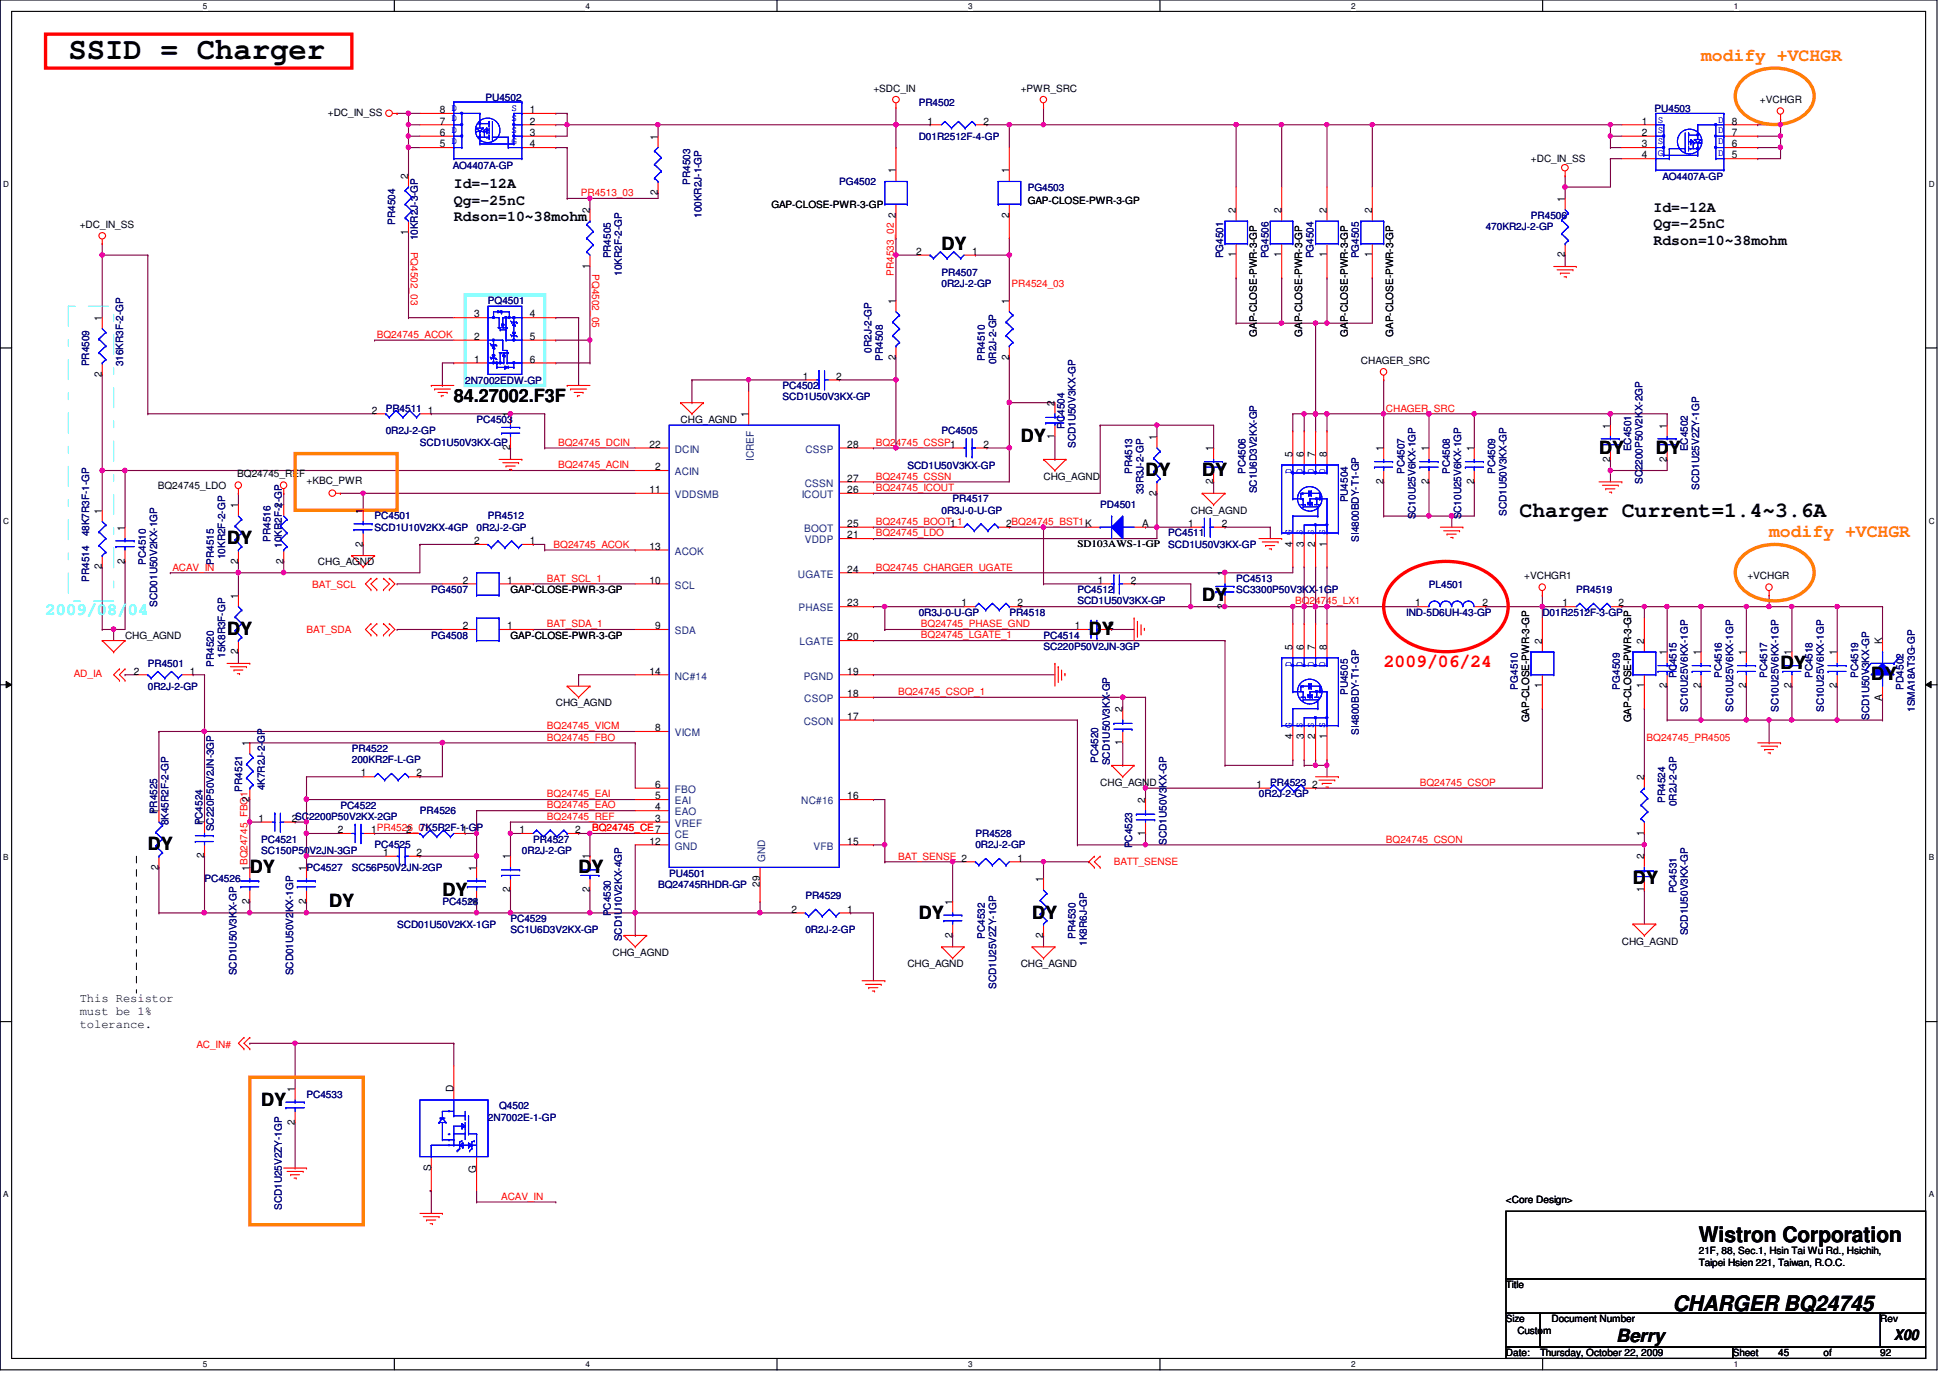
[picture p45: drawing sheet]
<svg xmlns="http://www.w3.org/2000/svg" width="297mm" height="210mm" viewBox="0 0 297 210" stroke-linecap="round" stroke-linejoin="round" font-family="sans-serif">
<defs><g id="words">
<text font-size="4.7" x="10.4" y="9.1">SSID = Charger</text>
<g font-size="3.3">
<text x="231.5" y="78.7">Charger Current=1.4~3.6A</text>
<text x="258.8" y="189.2">Wistron Corporation</text>
<text x="254.8" y="199.7">CHARGER BQ24745</text>
</g>
<g font-size="2.8" fill="#ff8000">
<text x="259.1" y="9.2">modify +VCHGR</text>
<text x="269.5" y="81.8">modify +VCHGR</text>
</g>
<g font-size="2.8">
<text x="143.4" y="38">DY</text>
<text x="69.1" y="61.3">84.27002.F3F</text>
<text x="155.5" y="67.4">DY</text>
<text x="243.6" y="69.1">DY</text>
<text x="252.2" y="69.1">DY</text>
<text x="174.5" y="72.6">DY</text>
<text x="183.1" y="72.6">DY</text>
<text x="34.6" y="82.9">DY</text>
<text x="183.1" y="91.5">DY</text>
<text x="34.6" y="96.7">DY</text>
<text x="165.9" y="96.7">DY</text>
<text x="271.2" y="101.9">DY</text>
<text x="285" y="103.6">DY</text>
<text x="22.5" y="129.5">DY</text>
<text x="38.1" y="133">DY</text>
<text x="67.4" y="136.4">DY</text>
<text x="88.1" y="133">DY</text>
<text x="248.7" y="134.7">DY</text>
<text x="50.1" y="138.2">DY</text>
<text x="140" y="139.9">DY</text>
<text x="157.2" y="139.9">DY</text>
<text x="39.8" y="168.4">DY</text>
<text x="246.2" y="204.5">Berry</text>
</g>
<text font-size="2.8" fill="#f00" x="210.8" y="101.6">2009/06/24</text>
<text font-size="2.6" fill="#0ff" x="6.9" y="93.7">2009/08/04</text>
<g font-size="2.2">
<text x="69.1" y="28.7">Id=-12A</text>
<text x="69.1" y="31.2">Qg=-25nC</text>
<text x="69.1" y="33.7">Rdson=10~38mohm</text>
<text x="251.9" y="32.3">Id=-12A</text>
<text x="251.9" y="34.8">Qg=-25nC</text>
<text x="251.9" y="37.3">Rdson=10~38mohm</text>
<text x="288.5" y="204.1">X00</text>
</g>
<g font-size="2.2" fill="#00f">
<text x="67.8" y="169.4">.</text>
<text x="67.8" y="172.8">.</text>
<text x="67.8" y="173.7">.</text>
<text x="67.8" y="174.6">.</text>
<text x="71.2" y="174.6">.</text>
</g>
<g font-size="1.9">
<text x="12.1" y="152.6">This Resistor</text>
<text x="12.1" y="154.6">must be 1%</text>
<text x="12.1" y="156.6">tolerance.</text>
</g>
<g font-size="1.6">
<text x="67" y="17.2">8 D</text>
<text x="80.7" y="17.2">1</text>
<text x="67" y="22.4">5</text>
<text x="67" y="20.7">6</text>
<text x="67" y="19">7</text>
<text x="80.7" y="19">2</text>
<text x="80.7" y="20.7">3</text>
<text x="80.7" y="22.4">4</text>
<text x="100.2" y="21.3" transform="rotate(-90 100.2 21.3)">1</text>
<text x="141.3" y="19">1</text>
<text x="149.8" y="19">2</text>
<text x="250.1" y="19">1</text>
<text x="250.1" y="20.7">2</text>
<text x="250.1" y="22.4">3</text>
<text x="263.8" y="22.4">6</text>
<text x="263.8" y="20.7">7</text>
<text x="263.8" y="19">8</text>
<text x="62.2" y="27.3" transform="rotate(-90 62.2 27.3)">2</text>
<text x="100.2" y="29.7" transform="rotate(-90 100.2 29.7)">2</text>
<text x="136.4" y="26.4" transform="rotate(-90 136.4 26.4)">1</text>
<text x="153.7" y="26.4" transform="rotate(-90 153.7 26.4)">1</text>
<text x="250.1" y="24.1">4</text>
<text x="263.8" y="24.1">5</text>
<text x="62.2" y="35.8" transform="rotate(-90 62.2 35.8)">1</text>
<text x="89.8" y="32.5" transform="rotate(-90 89.8 32.5)">2</text>
<text x="136.4" y="33.2" transform="rotate(-90 136.4 33.2)">2</text>
<text x="153.7" y="33.2" transform="rotate(-90 153.7 33.2)">2</text>
<text x="188.3" y="32.5" transform="rotate(-90 188.3 32.5)">2</text>
<text x="195.2" y="32.5" transform="rotate(-90 195.2 32.5)">2</text>
<text x="202.1" y="32.5" transform="rotate(-90 202.1 32.5)">2</text>
<text x="209" y="32.5" transform="rotate(-90 209 32.5)">2</text>
<text x="238.4" y="30.7" transform="rotate(-90 238.4 30.7)">1</text>
<text x="89.8" y="40.9" transform="rotate(-90 89.8 40.9)">1</text>
<text x="139.6" y="38.8">2</text>
<text x="148.1" y="38.8">1</text>
<text x="188.3" y="39.2" transform="rotate(-90 188.3 39.2)">1</text>
<text x="195.2" y="39.2" transform="rotate(-90 195.2 39.2)">1</text>
<text x="202.1" y="39.2" transform="rotate(-90 202.1 39.2)">1</text>
<text x="209" y="39.2" transform="rotate(-90 209 39.2)">1</text>
<text x="238.4" y="39.2" transform="rotate(-90 238.4 39.2)">2</text>
<text x="136.4" y="46.3" transform="rotate(-90 136.4 46.3)">1</text>
<text x="153.7" y="46.3" transform="rotate(-90 153.7 46.3)">1</text>
<text x="15.5" y="48.9" transform="rotate(-90 15.5 48.9)">1</text>
<text x="72.2" y="51.8">2</text>
<text x="72.2" y="48.3">3</text>
<text x="80.7" y="48.3">4</text>
<text x="80.7" y="51.8">5</text>
<text x="15.5" y="57.4" transform="rotate(-90 15.5 57.4)">2</text>
<text x="72.2" y="55.2">1</text>
<text x="80.7" y="55.2">6</text>
<text x="122.3" y="57.8">1</text>
<text x="127.4" y="57.8">2</text>
<text x="136.4" y="54.8" transform="rotate(-90 136.4 54.8)">2</text>
<text x="153.7" y="54.8" transform="rotate(-90 153.7 54.8)">2</text>
<text x="56.6" y="63">2</text>
<text x="65.2" y="63">1</text>
<text x="77.7" y="63.5" transform="rotate(-90 77.7 63.5)">1</text>
<text x="114" y="63.5" transform="rotate(-90 114 63.5)">1</text>
<text x="160.7" y="61.8" transform="rotate(-90 160.7 61.8)">2</text>
<text x="245.3" y="65.3" transform="rotate(-90 245.3 65.3)">1</text>
<text x="253.9" y="65.3" transform="rotate(-90 253.9 65.3)">1</text>
<text x="77.7" y="68.6" transform="rotate(-90 77.7 68.6)">2</text>
<text x="98.9" y="68.2">22</text>
<text x="99.8" y="71.6">2</text>
<text x="129.1" y="68.2">28</text>
<text x="149.8" y="68.2">2</text>
<text x="160.7" y="66.8" transform="rotate(-90 160.7 66.8)">1</text>
<text x="176.2" y="67" transform="rotate(-90 176.2 67)">1</text>
<text x="184.8" y="68.7" transform="rotate(-90 184.8 68.7)">1</text>
<text x="196.9" y="69.6" transform="rotate(-90 196.9 69.6)">5</text>
<text x="198.6" y="69.6" transform="rotate(-90 198.6 69.6)">6</text>
<text x="200.4" y="69.6" transform="rotate(-90 200.4 69.6)">7</text>
<text x="202.1" y="69.6" transform="rotate(-90 202.1 69.6)">8</text>
<text x="210.7" y="68.7" transform="rotate(-90 210.7 68.7)">1</text>
<text x="217.6" y="68.7" transform="rotate(-90 217.6 68.7)">1</text>
<text x="224.5" y="68.7" transform="rotate(-90 224.5 68.7)">1</text>
<text x="245.3" y="70.3" transform="rotate(-90 245.3 70.3)">2</text>
<text x="253.9" y="70.3" transform="rotate(-90 253.9 70.3)">2</text>
<text x="36.3" y="77.4" transform="rotate(-90 36.3 77.4)">1</text>
<text x="43.2" y="77.4" transform="rotate(-90 43.2 77.4)">1</text>
<text x="98.9" y="75.1">11</text>
<text x="129.1" y="73.4">27</text>
<text x="129.1" y="75.1">26</text>
<text x="176.2" y="75.5" transform="rotate(-90 176.2 75.5)">2</text>
<text x="184.8" y="73.7" transform="rotate(-90 184.8 73.7)">2</text>
<text x="210.7" y="73.7" transform="rotate(-90 210.7 73.7)">2</text>
<text x="217.6" y="73.7" transform="rotate(-90 217.6 73.7)">2</text>
<text x="224.5" y="73.7" transform="rotate(-90 224.5 73.7)">2</text>
<text x="15.5" y="78.2" transform="rotate(-90 15.5 78.2)">1</text>
<text x="19" y="80.8" transform="rotate(-90 19 80.8)">1</text>
<text x="55.3" y="83.3" transform="rotate(-90 55.3 83.3)">2</text>
<text x="55.3" y="78.2" transform="rotate(-90 55.3 78.2)">1</text>
<text x="72.2" y="82.9">2</text>
<text x="80.7" y="82.9">1</text>
<text x="98.9" y="83.7">13</text>
<text x="129.1" y="80.3">25</text>
<text x="129.1" y="82">21</text>
<text x="144.7" y="80.3">1</text>
<text x="153.3" y="80.3">2BQ24745_BST1K</text>
<text x="174" y="80.3">A</text>
<text x="181" y="80.3">1</text>
<text x="186.1" y="80.3">2</text>
<text x="196.9" y="83.3" transform="rotate(-90 196.9 83.3)">4 G</text>
<text x="198.6" y="83.3" transform="rotate(-90 198.6 83.3)">3 S</text>
<text x="200.4" y="83.3" transform="rotate(-90 200.4 83.3)">2 S</text>
<text x="202.1" y="83.3" transform="rotate(-90 202.1 83.3)">1 S</text>
<text x="15.5" y="86.7" transform="rotate(-90 15.5 86.7)">2</text>
<text x="19" y="85.9" transform="rotate(-90 19 85.9)">2</text>
<text x="36.3" y="85.9" transform="rotate(-90 36.3 85.9)">2</text>
<text x="43.2" y="85.9" transform="rotate(-90 43.2 85.9)">2</text>
<text x="70.5" y="88.9">2</text>
<text x="77.3" y="88.9">1</text>
<text x="98.9" y="88.9">10</text>
<text x="129.1" y="87.2">24</text>
<text x="167.2" y="88.9">1</text>
<text x="172.3" y="88.9">2</text>
<text x="186.6" y="87.7" transform="rotate(-90 186.6 87.7)">1</text>
<text x="36.3" y="91.2" transform="rotate(-90 36.3 91.2)">1</text>
<text x="70.5" y="95.8">2</text>
<text x="77.3" y="95.8">1</text>
<text x="99.8" y="95.8">9</text>
<text x="129.1" y="92.4">23</text>
<text x="146.5" y="92.4">1</text>
<text x="155" y="92.4">2</text>
<text x="163.7" y="95.8">1</text>
<text x="168.8" y="95.8">2</text>
<text x="186.6" y="92.8" transform="rotate(-90 186.6 92.8)">2</text>
<text x="215.6" y="92.4">1</text>
<text x="225.8" y="92.4">2</text>
<text x="238" y="92.4">1</text>
<text x="246.5" y="92.4">2</text>
<text x="36.3" y="99.7" transform="rotate(-90 36.3 99.7)">2</text>
<text x="129.1" y="97.5">20</text>
<text x="196.9" y="99" transform="rotate(-90 196.9 99)">5</text>
<text x="198.6" y="99" transform="rotate(-90 198.6 99)">6</text>
<text x="200.4" y="99" transform="rotate(-90 200.4 99)">7</text>
<text x="202.1" y="99" transform="rotate(-90 202.1 99)">8</text>
<text x="234.9" y="98.1" transform="rotate(-90 234.9 98.1)">2</text>
<text x="250.4" y="98.1" transform="rotate(-90 250.4 98.1)">2</text>
<text x="253.9" y="99.8" transform="rotate(-90 253.9 99.8)">1</text>
<text x="259.1" y="99.8" transform="rotate(-90 259.1 99.8)">1</text>
<text x="266" y="99.8" transform="rotate(-90 266 99.8)">1</text>
<text x="272.9" y="99.8" transform="rotate(-90 272.9 99.8)">1</text>
<text x="279.8" y="99.8" transform="rotate(-90 279.8 99.8)">1</text>
<text x="286.7" y="98.1" transform="rotate(-90 286.7 98.1)">K</text>
<text x="20.4" y="102.7">2</text>
<text x="28.9" y="102.7">1</text>
<text x="98.9" y="102.7">14</text>
<text x="129.1" y="102.7">19</text>
<text x="129.1" y="106.2">18</text>
<text x="234.9" y="104.9" transform="rotate(-90 234.9 104.9)">1</text>
<text x="250.4" y="104.9" transform="rotate(-90 250.4 104.9)">1</text>
<text x="253.9" y="104.9" transform="rotate(-90 253.9 104.9)">2</text>
<text x="259.1" y="104.9" transform="rotate(-90 259.1 104.9)">2</text>
<text x="266" y="104.9" transform="rotate(-90 266 104.9)">2</text>
<text x="272.9" y="104.9" transform="rotate(-90 272.9 104.9)">2</text>
<text x="279.8" y="104.9" transform="rotate(-90 279.8 104.9)">2</text>
<text x="286.7" y="106.8" transform="rotate(-90 286.7 106.8)">A</text>
<text x="38" y="113.6" transform="rotate(-90 38 113.6)">1</text>
<text x="99.8" y="111.4">8</text>
<text x="129.1" y="109.6">17</text>
<text x="171" y="113.5" transform="rotate(-90 171 113.5)">1</text>
<text x="171" y="108.5" transform="rotate(-90 171 108.5)">2</text>
<text x="196.9" y="112.6" transform="rotate(-90 196.9 112.6)">4 G</text>
<text x="198.6" y="112.6" transform="rotate(-90 198.6 112.6)">3 S</text>
<text x="200.4" y="112.6" transform="rotate(-90 200.4 112.6)">2 S</text>
<text x="202.1" y="112.6" transform="rotate(-90 202.1 112.6)">1 S</text>
<text x="54.9" y="118.3">1</text>
<text x="63.5" y="118.3">2</text>
<text x="250.4" y="118.8" transform="rotate(-90 250.4 118.8)">2</text>
<text x="24.2" y="124" transform="rotate(-90 24.2 124)">1</text>
<text x="31.1" y="125.7" transform="rotate(-90 31.1 125.7)">1</text>
<text x="38" y="122.1" transform="rotate(-90 38 122.1)">2</text>
<text x="39.4" y="125.2">1</text>
<text x="44.4" y="125.2">2SC2200P50V2KX-2GP</text>
<text x="99.8" y="120">6</text>
<text x="99.8" y="121.8">5</text>
<text x="99.8" y="123.4">4</text>
<text x="99.8" y="125.2">3</text>
<text x="129.1" y="121.8">16</text>
<text x="174.5" y="122.3" transform="rotate(-90 174.5 122.3)">2</text>
<text x="191.4" y="120">1</text>
<text x="199.9" y="120">2</text>
<text x="31.1" y="130.8" transform="rotate(-90 31.1 130.8)">2</text>
<text x="51.5" y="126.9">2</text>
<text x="56.6" y="126.9">1PR4526_01</text>
<text x="58.4" y="130.4">1</text>
<text x="61.8" y="126.9">2</text>
<text x="63.5" y="130.4">2</text>
<text x="70.4" y="126.9">1</text>
<text x="77.7" y="130.9" transform="rotate(-90 77.7 130.9)">1</text>
<text x="79.1" y="126.9">1</text>
<text x="87.6" y="126.9">2</text>
<text x="89.8" y="130.9" transform="rotate(-90 89.8 130.9)">1</text>
<text x="98.9" y="128.7">12</text>
<text x="129.1" y="128.7">15</text>
<text x="155" y="131.2">1</text>
<text x="174.5" y="127.3" transform="rotate(-90 174.5 127.3)">1</text>
<text x="250.4" y="130.9" transform="rotate(-90 250.4 130.9)">2</text>
<text x="250.4" y="127.3" transform="rotate(-90 250.4 127.3)">1</text>
<text x="24.2" y="132.5" transform="rotate(-90 24.2 132.5)">2</text>
<text x="38" y="137.7" transform="rotate(-90 38 137.7)">2</text>
<text x="38" y="132.6" transform="rotate(-90 38 132.6)">1BQ24745_FBO1</text>
<text x="46.6" y="137.7" transform="rotate(-90 46.6 137.7)">2</text>
<text x="46.6" y="132.6" transform="rotate(-90 46.6 132.6)">1</text>
<text x="72.6" y="137.7" transform="rotate(-90 72.6 137.7)">2</text>
<text x="72.6" y="132.6" transform="rotate(-90 72.6 132.6)">1</text>
<text x="77.7" y="135.9" transform="rotate(-90 77.7 135.9)">2</text>
<text x="89.8" y="135.9" transform="rotate(-90 89.8 135.9)">2</text>
<text x="115.7" y="135" transform="rotate(-90 115.7 135)">29</text>
<text x="145.1" y="137.8" transform="rotate(-90 145.1 137.8)">1</text>
<text x="158.9" y="134.4" transform="rotate(-90 158.9 134.4)">1</text>
<text x="250.4" y="135.9" transform="rotate(-90 250.4 135.9)">1</text>
<text x="120.6" y="139">2</text>
<text x="129.1" y="139">1</text>
<text x="145.1" y="142.8" transform="rotate(-90 145.1 142.8)">2</text>
<text x="158.9" y="142.8" transform="rotate(-90 158.9 142.8)">2</text>
<text x="44.9" y="166.3" transform="rotate(-90 44.9 166.3)">1</text>
<text x="69.1" y="166.3" transform="rotate(-90 69.1 166.3)">D</text>
<text x="44.9" y="171.4" transform="rotate(-90 44.9 171.4)">2</text>
<text x="65.7" y="178.4" transform="rotate(-90 65.7 178.4)">S</text>
<text x="72.6" y="178.6" transform="rotate(-90 72.6 178.6)">G</text>
</g>
<g font-size="1.6" fill="#004080">
<text x="102.8" y="69">DCIN</text>
<text x="114.8" y="70.2" transform="rotate(-90 114.8 70.2)">ICREF</text>
<text x="122.7" y="69">CSSP</text>
<text x="102.8" y="75.9">VDDSMB</text>
<text x="102.8" y="72.4">ACIN</text>
<text x="122.1" y="75.9">ICOUT</text>
<text x="122.6" y="74.1">CSSN</text>
<text x="122.5" y="81">BOOT</text>
<text x="122.6" y="82.8">VDDP</text>
<text x="102.8" y="89.7">SCL</text>
<text x="102.8" y="84.5">ACOK</text>
<text x="121.5" y="88">UGATE</text>
<text x="121.6" y="93.1">PHASE</text>
<text x="102.8" y="96.6">SDA</text>
<text x="121.8" y="98.3">LGATE</text>
<text x="102.8" y="103.5">NC#14</text>
<text x="122.4" y="103.5">PGND</text>
<text x="122.5" y="106.9">CSOP</text>
<text x="102.8" y="112.1">VICM</text>
<text x="122.4" y="110.4">CSON</text>
<text x="102.8" y="120.8">FBO</text>
<text x="102.8" y="122.5">EAI</text>
<text x="102.8" y="124.2">EAO</text>
<text x="102.8" y="125.9">VREF</text>
<text x="122" y="122.5">NC#16</text>
<text x="102.8" y="127.7">CE</text>
<text x="102.8" y="129.4">GND</text>
<text x="116.5" y="131.3" transform="rotate(-90 116.5 131.3)">GND</text>
<text x="123.9" y="129.4">VFB</text>
</g>
<g font-size="1.5">
<text x="49.9" y="17.7">+DC_IN_SS</text>
<text x="133.1" y="14">+SDC_IN</text>
<text x="155.5" y="14">+PWR_SRC</text>
<text x="268.1" y="15.7">+VCHGR</text>
<text x="233.2" y="24.7">+DC_IN_SS</text>
<text x="12.1" y="34.8">+DC_IN_SS</text>
<text x="117.5" y="31.6">GAP-CLOSE-PWR-3-GP</text>
<text x="156.5" y="31.1">GAP-CLOSE-PWR-3-GP</text>
<text x="191.5" y="51.3" transform="rotate(-90 191.5 51.3)">GAP-CLOSE-PWR-3-GP</text>
<text x="198.4" y="51.3" transform="rotate(-90 198.4 51.3)">GAP-CLOSE-PWR-3-GP</text>
<text x="205.3" y="51.3" transform="rotate(-90 205.3 51.3)">GAP-CLOSE-PWR-3-GP</text>
<text x="212.2" y="51.3" transform="rotate(-90 212.2 51.3)">GAP-CLOSE-PWR-3-GP</text>
<text x="207.3" y="55.5">CHAGER_SRC</text>
<text x="103.7" y="64.4">CHG_AGND</text>
<text x="24" y="74.5">BQ24745_LDO</text>
<text x="36.1" y="72.7">BQ24745_REF</text>
<text x="46.7" y="73.8">+KBC_PWR</text>
<text x="159" y="73.1">CHG_AGND</text>
<text x="164.1" y="83.4">SD103AWS-1-GP</text>
<text x="181.4" y="78.3">CHG_AGND</text>
<text x="48.4" y="86">CHG_AGND</text>
<text x="232.2" y="88.3">+VCHGR1</text>
<text x="266.2" y="88.3">+VCHGR</text>
<text x="77.8" y="90.3">GAP-CLOSE-PWR-3-GP</text>
<text x="19" y="97.3">CHG_AGND</text>
<text x="77.8" y="97.3">GAP-CLOSE-PWR-3-GP</text>
<text x="84.7" y="107.6">CHG_AGND</text>
<text x="232.9" y="110" transform="rotate(-90 232.9 110)">GAP-CLOSE-PWR-3-GP</text>
<text x="248.5" y="110" transform="rotate(-90 248.5 110)">GAP-CLOSE-PWR-3-GP</text>
<text x="167.6" y="119.7">CHG_AGND</text>
<text x="247.1" y="143.9">CHG_AGND</text>
<text x="93.3" y="145.6">CHG_AGND</text>
<text x="138.2" y="147.4">CHG_AGND</text>
<text x="155.5" y="147.4">CHG_AGND</text>
<text x="229.4" y="183.3">&lt;Core Design&gt;</text>
<text x="258.8" y="191.1">21F, 88, Sec.1, Hsin Tai Wu Rd., Hsichih,</text>
<text x="229.4" y="196.2">Title</text>
<text x="258.8" y="192.8">Taipei Hsien 221, Taiwan, R.O.C.</text>
<text x="229.4" y="201.4">Size</text>
<text x="231.1" y="203.2">Custom</text>
<text x="236.3" y="201.4">Document Number</text>
<text x="286.4" y="201.4">Rev</text>
<text x="229.4" y="206.6">Date:</text>
<text x="234.6" y="206.6">Thursday, October 22, 2009</text>
<text x="263.9" y="206.6">Sheet</text>
<text x="270.9" y="206.6">45</text>
<text x="277.8" y="206.6">of</text>
<text x="286.4" y="206.6">92</text>
</g>
<g font-size="1.5" fill="#00f">
<text x="68.8" y="16.9">D</text>
<text x="77.9" y="16.9">S</text>
<text x="68.8" y="22">D</text>
<text x="68.8" y="20.2">D</text>
<text x="68.8" y="18.5">D</text>
<text x="77.9" y="18.5">S</text>
<text x="77.9" y="20.2">S</text>
<text x="77.9" y="22">G</text>
<text x="252.6" y="18.7">S</text>
<text x="252.6" y="20.2">S</text>
<text x="252.6" y="22">S</text>
<text x="252.6" y="23.7">G</text>
<text x="261.7" y="23.7">D</text>
<text x="261.7" y="22">D</text>
<text x="261.7" y="20.2">D</text>
<text x="261.7" y="18.7">D</text>
<text x="196.7" y="72.2" transform="rotate(-90 196.7 72.2)">D</text>
<text x="198.4" y="72.2" transform="rotate(-90 198.4 72.2)">D</text>
<text x="200.1" y="72.2" transform="rotate(-90 200.1 72.2)">D</text>
<text x="201.9" y="72.2" transform="rotate(-90 201.9 72.2)">D</text>
<text x="196.7" y="81.5" transform="rotate(-90 196.7 81.5)">G</text>
<text x="198.4" y="81.5" transform="rotate(-90 198.4 81.5)">S</text>
<text x="200.1" y="81.5" transform="rotate(-90 200.1 81.5)">S</text>
<text x="201.9" y="81.5" transform="rotate(-90 201.9 81.5)">S</text>
<text x="196.7" y="101.6" transform="rotate(-90 196.7 101.6)">D</text>
<text x="198.4" y="101.6" transform="rotate(-90 198.4 101.6)">D</text>
<text x="200.1" y="101.6" transform="rotate(-90 200.1 101.6)">D</text>
<text x="201.9" y="101.6" transform="rotate(-90 201.9 101.6)">D</text>
<text x="196.7" y="110.9" transform="rotate(-90 196.7 110.9)">G</text>
<text x="198.4" y="110.9" transform="rotate(-90 198.4 110.9)">S</text>
<text x="200.1" y="110.9" transform="rotate(-90 200.1 110.9)">S</text>
<text x="201.9" y="110.9" transform="rotate(-90 201.9 110.9)">S</text>
</g>
<g font-size="1.5" fill="#000080">
<text x="74" y="15.4">PU4502</text>
<text x="140" y="16.1">PR4502</text>
<text x="252" y="17.1">PU4503</text>
<text x="140" y="21.3">D01R2512F-4-GP</text>
<text x="69" y="25.7">AO4407A-GP</text>
<text x="105.1" y="28.2" transform="rotate(-90 105.1 28.2)">PR4503</text>
<text x="127.8" y="28.2">PG4502</text>
<text x="156.5" y="29">PG4503</text>
<text x="253.2" y="27.5">AO4407A-GP</text>
<text x="60.2" y="34.2" transform="rotate(-90 60.2 34.2)">PR4504</text>
<text x="106.8" y="33.2" transform="rotate(-90 106.8 33.2)">100KR2J-1-GP</text>
<text x="226.3" y="35.1">470KR2J-2-GP</text>
<text x="233.2" y="33.4">PR4506</text>
<text x="63.7" y="36.6" transform="rotate(-90 63.7 36.6)">10KR2J-3-GP</text>
<text x="93" y="39.4" transform="rotate(-90 93 39.4)">PR4505</text>
<text x="94.7" y="42" transform="rotate(-90 94.7 42)">10KR2F-2-GP</text>
<text x="143.4" y="42">PR4507</text>
<text x="186.3" y="39.4" transform="rotate(-90 186.3 39.4)">PG4501</text>
<text x="193.2" y="39.4" transform="rotate(-90 193.2 39.4)">PG4506</text>
<text x="200.1" y="39.4" transform="rotate(-90 200.1 39.4)">PG4504</text>
<text x="207" y="39.4" transform="rotate(-90 207 39.4)">PG4505</text>
<text x="74.3" y="46.3">PQ4501</text>
<text x="143.4" y="43.7">0R2J-2-GP</text>
<text x="132.8" y="53.7" transform="rotate(-90 132.8 53.7)">0R2J-2-GP</text>
<text x="13.6" y="55.8" transform="rotate(-90 13.6 55.8)">PR4509</text>
<text x="18.8" y="55.8" transform="rotate(-90 18.8 55.8)">316KR3F-2-GP</text>
<text x="70.9" y="58.4">2N7002EDW-GP</text>
<text x="119.2" y="59.3">PC4502</text>
<text x="134.5" y="54.9" transform="rotate(-90 134.5 54.9)">PR4508</text>
<text x="150" y="54.9" transform="rotate(-90 150 54.9)">PR4510</text>
<text x="151.8" y="55.5" transform="rotate(-90 151.8 55.5)">0R2J-2-GP</text>
<text x="58.8" y="62.7">PR4511</text>
<text x="72.6" y="64.4">PC4503</text>
<text x="119.2" y="61">SCD1U50V3KX-GP</text>
<text x="162.1" y="65.3" transform="rotate(-90 162.1 65.3)">PC4504</text>
<text x="58.8" y="66.2">0R2J-2-GP</text>
<text x="64" y="67.9">SCD1U50V3KX-GP</text>
<text x="138.2" y="71.4">SCD1U50V3KX-GP</text>
<text x="143.4" y="66.2">PC4505</text>
<text x="163.8" y="68.2" transform="rotate(-90 163.8 68.2)">SCD1U50V3KX-GP</text>
<text x="248.5" y="68.7" transform="rotate(-90 248.5 68.7)">EC4501</text>
<text x="257.1" y="68.7" transform="rotate(-90 257.1 68.7)">EC4502</text>
<text x="145.1" y="76.5">PR4517</text>
<text x="167.6" y="77.4">PD4501</text>
<text x="172.5" y="72.2" transform="rotate(-90 172.5 72.2)">PR4513</text>
<text x="174.2" y="75.3" transform="rotate(-90 174.2 75.3)">33R3J-2-GP</text>
<text x="189.7" y="72.2" transform="rotate(-90 189.7 72.2)">PC4506</text>
<text x="191.5" y="75.1" transform="rotate(-90 191.5 75.1)">SC1U6D3V2KX-GP</text>
<text x="205.3" y="76.5" transform="rotate(-90 205.3 76.5)">PU4504</text>
<text x="213.9" y="72.2" transform="rotate(-90 213.9 72.2)">PC4507</text>
<text x="220.8" y="72.2" transform="rotate(-90 220.8 72.2)">PC4508</text>
<text x="227.7" y="72.2" transform="rotate(-90 227.7 72.2)">PC4509</text>
<text x="250.2" y="73.7" transform="rotate(-90 250.2 73.7)">SC2200P50V2KX-2GP</text>
<text x="258.8" y="74.6" transform="rotate(-90 258.8 74.6)">SCD1U25V2ZY-1GP</text>
<text x="13.6" y="81.7" transform="rotate(-90 13.6 81.7)">48K7R3F-1-GP</text>
<text x="41.2" y="82.5" transform="rotate(-90 41.2 82.5)">PR4516</text>
<text x="42.9" y="83.4" transform="rotate(-90 42.9 83.4)">10KR2F-2-GP</text>
<text x="57.1" y="79.1">PC4501</text>
<text x="57.1" y="80.9">SCD1U10V2KX-4GP</text>
<text x="72.6" y="80.9">0R2J-2-GP</text>
<text x="74.3" y="79.1">PR4512</text>
<text x="143.4" y="78.3">0R3J-0-U-GP</text>
<text x="178" y="81.7">PC4511</text>
<text x="178" y="83.4">SCD1U50V3KX-GP</text>
<text x="207" y="82.5" transform="rotate(-90 207 82.5)">SI4800BDY-T1-GP</text>
<text x="215.6" y="79.1" transform="rotate(-90 215.6 79.1)">SC10U25V6KX-1GP</text>
<text x="222.6" y="79.1" transform="rotate(-90 222.6 79.1)">SC10U25V6KX-1GP</text>
<text x="229.5" y="78.6" transform="rotate(-90 229.5 78.6)">SCD1U50V3KX-GP</text>
<text x="13.6" y="88.6" transform="rotate(-90 13.6 88.6)">PR4514</text>
<text x="22.2" y="86" transform="rotate(-90 22.2 86)">PC4510</text>
<text x="32.6" y="86" transform="rotate(-90 32.6 86)">PR4515</text>
<text x="34.3" y="85.2" transform="rotate(-90 34.3 85.2)">10KR2F-2-GP</text>
<text x="188.3" y="88.6">PC4513</text>
<text x="217.7" y="89.5">PL4501</text>
<text x="24" y="92.4" transform="rotate(-90 24 92.4)">SCD01U50V2KX-1GP</text>
<text x="65.7" y="90.3">PG4507</text>
<text x="140" y="93.8">0R3J-0-U-GP</text>
<text x="153.8" y="93.8">PR4518</text>
<text x="164.1" y="90.3">PC4512</text>
<text x="164.1" y="92.1">SCD1U50V3KX-GP</text>
<text x="188.3" y="90.3">SC3300P50V3KX-1GP</text>
<text x="214.2" y="93.8">IND-5D6UH-43-GP</text>
<text x="234.9" y="93.8">D01R2512F-3-GP</text>
<text x="240.1" y="90.3">PR4519</text>
<text x="22.5" y="101.6">PR4501</text>
<text x="32.6" y="101.6" transform="rotate(-90 32.6 101.6)">PR4520</text>
<text x="34.3" y="100.2" transform="rotate(-90 34.3 100.2)">15K8R3F-GP</text>
<text x="65.7" y="97.3">PG4508</text>
<text x="159" y="97.3">PC4514</text>
<text x="159" y="99">SC220P50V2JN-3GP</text>
<text x="22.5" y="105">0R2J-2-GP</text>
<text x="205.3" y="105.9" transform="rotate(-90 205.3 105.9)">PU4505</text>
<text x="231.2" y="105" transform="rotate(-90 231.2 105)">PG4510</text>
<text x="246.8" y="105" transform="rotate(-90 246.8 105)">PG4509</text>
<text x="255.4" y="103.3" transform="rotate(-90 255.4 103.3)">PC4515</text>
<text x="262.3" y="103.3" transform="rotate(-90 262.3 103.3)">PC4516</text>
<text x="269.2" y="103.3" transform="rotate(-90 269.2 103.3)">PC4517</text>
<text x="276.1" y="103.3" transform="rotate(-90 276.1 103.3)">PC4518</text>
<text x="283" y="103.3" transform="rotate(-90 283 103.3)">PC4519</text>
<text x="289.9" y="105" transform="rotate(-90 289.9 105)">PD4502</text>
<text x="207" y="111.9" transform="rotate(-90 207 111.9)">SI4800BDY-T1-GP</text>
<text x="257.1" y="108.5" transform="rotate(-90 257.1 108.5)">SC10U25V6KX-1GP</text>
<text x="264" y="108.5" transform="rotate(-90 264 108.5)">SC10U25V6KX-1GP</text>
<text x="270.9" y="108.5" transform="rotate(-90 270.9 108.5)">SC10U25V6KX-1GP</text>
<text x="277.8" y="108.5" transform="rotate(-90 277.8 108.5)">SC10U25V6KX-1GP</text>
<text x="284.7" y="109.7" transform="rotate(-90 284.7 109.7)">SCD1U50V3KX-GP</text>
<text x="291.7" y="108.5" transform="rotate(-90 291.7 108.5)">1SMA18AT3G-GP</text>
<text x="53.6" y="114.6">PR4522</text>
<text x="53.6" y="116.2">200KR2F-L-GP</text>
<text x="167.3" y="116.2" transform="rotate(-90 167.3 116.2)">PC4520</text>
<text x="169" y="116.6" transform="rotate(-90 169 116.6)">SCD1U50V3KX-GP</text>
<text x="193.5" y="119.7">PR4523</text>
<text x="24" y="124" transform="rotate(-90 24 124)">PR4525</text>
<text x="25.7" y="125.7" transform="rotate(-90 25.7 125.7)">8K45R2F-2-GP</text>
<text x="30.9" y="125.7" transform="rotate(-90 30.9 125.7)">PC4524</text>
<text x="36.9" y="120.6" transform="rotate(-90 36.9 120.6)">PR4521</text>
<text x="40.3" y="120.4" transform="rotate(-90 40.3 120.4)">4K7R2J-2-GP</text>
<text x="51.9" y="123.2">PC4522</text>
<text x="64" y="124">PR4526</text>
<text x="191.8" y="121.5">0R2J-2-GP</text>
<text x="253.7" y="122.3" transform="rotate(-90 253.7 122.3)">PR4524</text>
<text x="255.4" y="122.8" transform="rotate(-90 255.4 122.8)">0R2J-2-GP</text>
<text x="32.6" y="126.6" transform="rotate(-90 32.6 126.6)">SC220P50V2JN-3GP</text>
<text x="39.8" y="128.4">PC4521</text>
<text x="39.8" y="130.1">SC150P50V2JN-3GP</text>
<text x="57.1" y="129.2">PC4525</text>
<text x="64" y="126.6">7K5R2F-1-GP</text>
<text x="79.5" y="130.1">0R2J-2-GP</text>
<text x="81.2" y="128.4">PR4527</text>
<text x="148.6" y="127.5">PR4528</text>
<text x="148.6" y="129.2">0R2J-2-GP</text>
<text x="172.5" y="129.2" transform="rotate(-90 172.5 129.2)">PC4523</text>
<text x="177.7" y="128.7" transform="rotate(-90 177.7 128.7)">SCD1U50V3KX-GP</text>
<text x="31.2" y="134.4">PC4526</text>
<text x="46.7" y="132.7">PC4527</text>
<text x="53.6" y="132.7">SC56P50V2JN-2GP</text>
<text x="67.4" y="137.8">PC4528</text>
<text x="100.2" y="135.3">BQ24745RHDR-GP</text>
<text x="101.9" y="133.5">PU4501</text>
<text x="122.7" y="137">PR4529</text>
<text x="255.4" y="136.1" transform="rotate(-90 255.4 136.1)">PC4531</text>
<text x="60.5" y="141.3">SCD01U50V2KX-1GP</text>
<text x="77.8" y="140.5">PC4529</text>
<text x="77.8" y="142.2">SC1U6D3V2KX-GP</text>
<text x="93" y="139.6" transform="rotate(-90 93 139.6)">PC4530</text>
<text x="94.7" y="143.4" transform="rotate(-90 94.7 143.4)">SCD1U10V2KX-4GP</text>
<text x="122.7" y="142.2">0R2J-2-GP</text>
<text x="150" y="143" transform="rotate(-90 150 143)">PC4532</text>
<text x="163.8" y="143" transform="rotate(-90 163.8 143)">PR4530</text>
<text x="257.1" y="142.5" transform="rotate(-90 257.1 142.5)">SCD1U50V3KX-GP</text>
<text x="36" y="148.5" transform="rotate(-90 36 148.5)">SCD1U50V3KX-GP</text>
<text x="44.7" y="148.5" transform="rotate(-90 44.7 148.5)">SCD01U50V2KX-1GP</text>
<text x="165.6" y="144.1" transform="rotate(-90 165.6 144.1)">1K8R6J-GP</text>
<text x="151.8" y="150.6" transform="rotate(-90 151.8 150.6)">SCD1U25V2ZY-1GP</text>
<text x="46.7" y="167.2">PC4533</text>
<text x="74.3" y="170.7">2N7002E-1-GP</text>
<text x="76" y="169">Q4502</text>
<text x="42.9" y="184.3" transform="rotate(-90 42.9 184.3)">SCD1U25V2ZY-1GP</text>
</g>
<g font-size="1.5" fill="#f00">
<text x="88.5" y="29.9">PR4513_03</text>
<text x="62.6" y="38.4" transform="rotate(90 62.6 38.4)">PQ4502_03</text>
<text x="90.2" y="41.8" transform="rotate(90 90.2 41.8)">PQ4502_05</text>
<text x="136.1" y="42" transform="rotate(-90 136.1 42)">PR4533_02</text>
<text x="154.1" y="43.7">PR4524_03</text>
<text x="57.4" y="51.5">BQ24745_ACOK</text>
<text x="211.1" y="62.7">CHAGER_SRC</text>
<text x="85" y="71.3">BQ24745_ACIN</text>
<text x="85" y="67.9">BQ24745_DCIN</text>
<text x="133.4" y="67.9">BQ24745_CSSP1</text>
<text x="133.4" y="73.1">BQ24745_CSSN</text>
<text x="133.4" y="74.8">BQ24745_ICOUT</text>
<text x="84.3" y="83.4">BQ24745_ACOK</text>
<text x="133.4" y="81.7">BQ24745_LDO</text>
<text x="133.4" y="80">BQ24745_BOOT_1</text>
<text x="26.3" y="86.9">ACAV_IN</text>
<text x="47.5" y="89.5">BAT_SCL</text>
<text x="83.3" y="88.6">BAT_SCL_1</text>
<text x="133.4" y="86.9">BQ24745_CHARGER_UGATE</text>
<text x="83.3" y="95.5">BAT_SDA_1</text>
<text x="140.3" y="95.5">BQ24745_PHASE_GND</text>
<text x="197.3" y="92.1">BQ24745_LX1</text>
<text x="46.7" y="96.4">BAT_SDA</text>
<text x="140.3" y="97.2">BQ24745_LGATE_1</text>
<text x="11.3" y="103.1">AD_IA</text>
<text x="136.8" y="105.9">BQ24745_CSOP_1</text>
<text x="83.3" y="112.8">BQ24745_FBO</text>
<text x="83.3" y="111.1">BQ24745_VICM</text>
<text x="250.8" y="112.8">BQ24745_PR4505</text>
<text x="216.3" y="119.7">BQ24745_CSOP</text>
<text x="83.3" y="121.5">BQ24745_EAI</text>
<text x="83.3" y="123.1">BQ24745_EAO</text>
<text x="83.3" y="124.9">BQ24745_REF</text>
<text x="90.2" y="126.6">BQ24745_CE7</text>
<text x="90.2" y="126.6">BQ24745_CE</text>
<text x="136.8" y="130.9">BAT_SENSE 2</text>
<text x="169.7" y="131.8">BATT_SENSE</text>
<text x="211.1" y="128.4">BQ24745_CSON</text>
<text x="29.9" y="159.6">AC_IN#</text>
<text x="76.4" y="182.8">ACAV_IN</text>
</g>
<g font-size="1.3">
<text x="30.9" y="1.4">5</text>
<text x="89.2" y="1.4">4</text>
<text x="147.5" y="1.4">3</text>
<text x="205.8" y="1.4">2</text>
<text x="264.1" y="1.4">1</text>
<text x=".5" y="28.5">D</text>
<text x="293.8" y="28.5">D</text>
<text x=".5" y="79.8">C</text>
<text x="293.8" y="79.8">C</text>
<text x=".5" y="131.1">B</text>
<text x="293.8" y="131.1">B</text>
<text x=".5" y="182.4">A</text>
<text x="293.8" y="182.4">A</text>
<text x="30.9" y="208.3">5</text>
<text x="89.2" y="208.3">4</text>
<text x="147.5" y="208.3">3</text>
<text x="205.8" y="208.3">2</text>
<text x="264.1" y="208.3">1</text>
</g>
</g></defs>
<path d="M0 0h295.1v208.7h-295.1zM1.8 1.7h291.5v205.2h-291.5z" fill="none" stroke="#000" stroke-width=".17"/>
<g fill="#fff">
<path d="M30.9 .2h.7v1.4h-.7z"/>
<path d="M30.9 207.1h.7v1.4h-.7z"/>
</g>
<path d="M60.1 0v1.7M60.1 206.9v1.8" fill="none" stroke="#000" stroke-width=".17"/>
<g fill="#fff">
<path d="M89.2 .2h.7v1.4h-.7z"/>
<path d="M89.2 207.1h.7v1.4h-.7z"/>
</g>
<path d="M118.4 0v1.7M118.4 206.9v1.8" fill="none" stroke="#000" stroke-width=".17"/>
<g fill="#fff">
<path d="M147.5 .2h.7v1.4h-.7z"/>
<path d="M147.5 207.1h.7v1.4h-.7z"/>
</g>
<path d="M176.7 0v1.7M176.7 206.9v1.8" fill="none" stroke="#000" stroke-width=".17"/>
<g fill="#fff">
<path d="M205.8 .2h.7v1.4h-.7z"/>
<path d="M205.8 207.1h.7v1.4h-.7z"/>
</g>
<path d="M235 0v1.7M235 206.9v1.8" fill="none" stroke="#000" stroke-width=".17"/>
<g fill="#fff">
<path d="M264.1 .2h.7v1.4h-.7z"/>
<path d="M264.1 207.1h.7v1.4h-.7z"/>
<path d="M.5 27.3h.9v1.4h-.9z"/>
<path d="M293.8 27.3h.9v1.4h-.9z"/>
<path d="M.5 78.6h.9v1.4h-.9z"/>
<path d="M293.8 78.6h.9v1.4h-.9z"/>
</g>
<path d="M0 53h1.8M293.3 53h1.8" fill="none" stroke="#000" stroke-width=".17"/>
<g fill="#fff">
<path d="M.5 129.9h.8v1.4h-.8z"/>
<path d="M293.8 129.9h.8v1.4h-.8z"/>
</g>
<path d="M0 104.3h1.8M293.3 104.3h1.8" fill="none" stroke="#000" stroke-width=".17"/>
<path d="M.9 103.8l.9 .5-.9 .5zM293.3 104.3l.9-.5v1z" fill="#000"/>
<path d="M.9 103.8l.9 .5-.9 .5zM293.3 104.3l.9-.5v1z" fill="none" stroke="#000" stroke-width=".15"/>
<g fill="#fff">
<path d="M.5 181.2h.8v1.4h-.8z"/>
<path d="M293.8 181.2h.8v1.4h-.8z"/>
</g>
<path d="M0 155.6h1.8M293.3 155.6h1.8" fill="none" stroke="#000" stroke-width=".17"/>
<path d="M210.8 73.4h.1M210.8 73.4v5.2M269.5 92.4h.1M269.5 92.4h3.5M186.6 116.6h.1M186.6 116.6h10.3" fill="none" stroke="#800040" stroke-width=".17"/>
<circle cx="272.9" cy="92.4" r=".33" fill="#f0f"/>
<circle cx="272.9" cy="92.4" r=".33" fill="none" stroke="#f0f" stroke-width=".17"/>
<circle cx="269.5" cy="92.4" r=".32" fill="#f0f"/>
<circle cx="269.5" cy="92.4" r=".32" fill="none" stroke="#f0f" stroke-width=".17"/>
<path d="M134.8 95.9h.1M134.8 95.9h29.3M134.8 92.4v3.5M96.8 139.1h.1M96.8 139.1h19" fill="none" stroke="#800040" stroke-width=".17"/>
<circle cx="96.7" cy="139" r=".33" fill="#f0f"/>
<circle cx="96.7" cy="139" r=".33" fill="none" stroke="#f0f" stroke-width=".17"/>
<path d="M202.1 116.6h.1M202.1 116.6v1.7" fill="none" stroke="#800040" stroke-width=".17"/>
<circle cx="202.1" cy="116.6" r=".32" fill="#f0f"/>
<circle cx="202.1" cy="116.6" r=".32" fill="none" stroke="#f0f" stroke-width=".17"/>
<g fill="none" stroke="#800040" stroke-width=".17">
<path d="M105.4 57.9h.1M105.4 57.9h8.6M136.5 68.2h.1M136.5 68.2h8.6M133 97.6h.1M133 82h.1M133 97.6h53.6M133 82h43.2M153.8 80.3h.1M153.8 80.3h5.2M155.5 92.4h.1M155.5 92.4h25.9"/>
<path d="M159 80.3h.1M159 88.9h.1M159 80.3v8.6M159 88.9h8.6M169.3 95.9h.1M169.3 95.9h3.5M172.8 88.9h.1M172.8 88.9h8.6v3.5M181.4 92.4h.1M88.1 102.8h.1M88.1 102.8v1.7M266 104.5h.1"/>
<path d="M266 104.5v5.2M115.8 137.3h.1M115.8 137.3v1.8M133 121.8h.1M133 128.7h.1M133 121.8h1.8v6.9M133 128.7h1.8M134.8 128.7h.1M145.1 131.3h.1M145.1 131.3h1.8"/>
</g>
<circle cx="134.8" cy="128.7" r=".33" fill="#f0f"/>
<circle cx="134.8" cy="128.7" r=".33" fill="none" stroke="#f0f" stroke-width=".17"/>
<path d="M234.9 90.7h.1M234.9 90.7v1.7" fill="none" stroke="#800040" stroke-width=".17"/>
<circle cx="234.9" cy="92.4" r=".32" fill="#f0f"/>
<circle cx="234.9" cy="92.4" r=".32" fill="none" stroke="#f0f" stroke-width=".17"/>
<path d="M279.9 92.4h.1M279.9 92.4v6.9" fill="none" stroke="#800040" stroke-width=".17"/>
<circle cx="279.8" cy="92.4" r=".32" fill="#f0f"/>
<circle cx="279.8" cy="92.4" r=".32" fill="none" stroke="#f0f" stroke-width=".17"/>
<path d="M136.5 19h.1M136.5 16.4v2.6M181.4 92.4h.1M181.4 92.4h5.2" fill="none" stroke="#800040" stroke-width=".17"/>
<circle cx="181.4" cy="92.4" r=".32" fill="#f0f"/>
<circle cx="181.4" cy="92.4" r=".32" fill="none" stroke="#f0f" stroke-width=".17"/>
<path d="M153.8 61.3h.1M153.8 61.3v6.9M133 87.2h.1M133 87.2h53.6M164.1 109.7h.1M164.1 109.7v19" fill="none" stroke="#800040" stroke-width=".17"/>
<circle cx="153.8" cy="68.2" r=".33" fill="#f0f"/>
<circle cx="153.8" cy="68.2" r=".33" fill="none" stroke="#f0f" stroke-width=".17"/>
<circle cx="153.7" cy="61.3" r=".34" fill="#f0f"/>
<circle cx="153.7" cy="61.3" r=".34" fill="none" stroke="#f0f" stroke-width=".17"/>
<path d="M174.5 106.2h.1M174.5 106.2v13.9" fill="none" stroke="#800040" stroke-width=".17"/>
<circle cx="174.5" cy="120" r=".32" fill="#f0f"/>
<circle cx="174.5" cy="120" r=".32" fill="none" stroke="#f0f" stroke-width=".17"/>
<path d="M46.7 130.4h.1M46.7 127v3.4" fill="none" stroke="#800040" stroke-width=".17"/>
<circle cx="46.7" cy="126.9" r=".32" fill="#f0f"/>
<circle cx="46.7" cy="126.9" r=".32" fill="none" stroke="#f0f" stroke-width=".17"/>
<path d="M46.7 130.4h.1M46.7 130.4h12.1" fill="none" stroke="#800040" stroke-width=".17"/>
<circle cx="46.7" cy="130.4" r=".33" fill="#f0f"/>
<circle cx="46.7" cy="130.4" r=".33" fill="none" stroke="#f0f" stroke-width=".17"/>
<path d="M210.8 57.9h.1M210.8 57.9v5.1M133 73.4h.1M133 73.4h20.8M89.9 127h.1M89.9 127h6.9" fill="none" stroke="#800040" stroke-width=".17"/>
<circle cx="89.8" cy="126.9" r=".32" fill="#f0f"/>
<circle cx="89.8" cy="126.9" r=".32" fill="none" stroke="#f0f" stroke-width=".17"/>
<path d="M195.2 19h.1M195.2 19h6.9M202.1 19h.1M202.1 19v9.5M209 19h.1M209 19v9.5" fill="none" stroke="#800040" stroke-width=".17"/>
<circle cx="195.2" cy="19" r=".33" fill="#f0f"/>
<circle cx="195.2" cy="19" r=".33" fill="none" stroke="#f0f" stroke-width=".17"/>
<path d="M188.3 19h.1M188.3 19h6.9M195.2 19h.1M195.2 19v9.5" fill="none" stroke="#800040" stroke-width=".17"/>
<circle cx="188.3" cy="19" r=".33" fill="#f0f"/>
<circle cx="188.3" cy="19" r=".33" fill="none" stroke="#f0f" stroke-width=".17"/>
<path d="M188.3 19h.1M188.3 19v9.5M202.1 19h.1M202.1 19h6.9" fill="none" stroke="#800040" stroke-width=".17"/>
<circle cx="202.1" cy="19" r=".32" fill="#f0f"/>
<circle cx="202.1" cy="19" r=".32" fill="none" stroke="#f0f" stroke-width=".17"/>
<path d="M62.2 19h.1M62.2 19v1.7M62.2 20.7h.1M62.2 20.7h1.8" fill="none" stroke="#800040" stroke-width=".17"/>
<circle cx="62.2" cy="19" r=".32" fill="#f0f"/>
<circle cx="62.2" cy="19" r=".32" fill="none" stroke="#f0f" stroke-width=".17"/>
<path d="M62.2 17.3h.1M62.2 17.3h1.8M15.6 38.9h.1M15.6 38.9h6.9M133 106.2h.1M133 106.2h38M200.4 115.7h.1M200.4 115.7v.9" fill="none" stroke="#800040" stroke-width=".17"/>
<circle cx="62.2" cy="17.2" r=".32" fill="#f0f"/>
<circle cx="62.2" cy="17.2" r=".32" fill="none" stroke="#f0f" stroke-width=".17"/>
<path d="M62.2 19h.1M62.2 19h1.8M67.4 113.2h.1M67.4 113.2v5.1M46.7 125.2h.1M46.7 121.8v3.4" fill="none" stroke="#800040" stroke-width=".17"/>
<circle cx="46.7" cy="121.7" r=".33" fill="#f0f"/>
<circle cx="46.7" cy="121.7" r=".33" fill="none" stroke="#f0f" stroke-width=".17"/>
<g fill="none" stroke="#800040" stroke-width=".17">
<path d="M62.2 17.3h.1M62.2 17.3v1.7M62.2 22.5h.1M62.2 22.5h1.8M84.7 20.7h.1M84.7 20.7h1.7M77.8 63h.1M77.8 63h5.2M133 68.2h.1M133 68.2h3.5M224.6 63h.1M224.6 63v5.2"/>
<path d="M286.8 92.4h.1M286.8 92.4v5.2M171 116.6h.1M171 113.2v3.4M286.8 109.7h.1M286.8 106.2v3.5M38.1 125.2h.1M38.1 121.8v3.4"/>
</g>
<circle cx="77.7" cy="63" r=".33" fill="#f0f"/>
<circle cx="77.7" cy="63" r=".33" fill="none" stroke="#f0f" stroke-width=".17"/>
<path d="M83 63h.1M83 63v5.2M217.7 63h.1M217.7 63h6.9" fill="none" stroke="#800040" stroke-width=".17"/>
<circle cx="224.5" cy="63" r=".33" fill="#f0f"/>
<circle cx="224.5" cy="63" r=".33" fill="none" stroke="#f0f" stroke-width=".17"/>
<circle cx="217.6" cy="63" r=".33" fill="#f0f"/>
<circle cx="217.6" cy="63" r=".33" fill="none" stroke="#f0f" stroke-width=".17"/>
<g fill="none" stroke="#800040" stroke-width=".17">
<path d="M89.9 51.8h.1M89.9 40.6v11.2M127.8 57.9h.1M127.8 57.9h8.7M36.3 75.1h.1M36.3 75.1v1.8M43.2 75.1h.1M43.2 75.1v1.8M160.7 70h.1M160.7 66.5v3.5M210.8 78.6h.1M210.8 78.6h6.9"/>
<path d="M43.2 85.5h.1M43.2 85.5v1.7M202.1 92.4h.1M202.1 92.4h13.8M254 104.5h.1M254 109.7h.1M254 109.7h5.1M254 104.5v5.2M279.9 109.7h.1M279.9 109.7h6.9M145.1 142.5h.1M145.1 142.5v1.7"/>
</g>
<circle cx="89.8" cy="51.8" r=".32" fill="#f0f"/>
<circle cx="89.8" cy="51.8" r=".32" fill="none" stroke="#f0f" stroke-width=".17"/>
<path d="M188.3 42.3h.1M188.3 42.3v6.9M145.1 131.3h.1M145.1 131.3v6" fill="none" stroke="#800040" stroke-width=".17"/>
<circle cx="145.1" cy="131.2" r=".33" fill="#f0f"/>
<circle cx="145.1" cy="131.2" r=".33" fill="none" stroke="#f0f" stroke-width=".17"/>
<g fill="none" stroke="#800040" stroke-width=".17">
<path d="M86.4 22.5h.1M86.4 22.5v7.7M89.9 30.2h.1M89.9 30.2v1.8M136.5 36.3h.1M136.5 36.3v2.6M153.8 36.3h.1M153.8 36.3v2.6M136.5 57.9h.1M136.5 54.4v3.5M188.3 49.2h.1M188.3 49.2h6.9"/>
<path d="M200.4 49.2h.1M200.4 49.2h1.7M196.9 65.7h.1M196.9 63h.1M196.9 63v2.7M196.9 63h1.8M64 118.3h.1M64 118.3h3.4M250.5 107.9h.1M250.5 107.9v10.4M57.1 127h.1M57.1 127h5.1"/>
<path d="M134.8 131.3h.1M134.8 131.3h10.3"/>
</g>
<circle cx="200.4" cy="49.2" r=".32" fill="#f0f"/>
<circle cx="200.4" cy="49.2" r=".32" fill="none" stroke="#f0f" stroke-width=".17"/>
<path d="M86.4 30.2h.1M86.4 30.2h3.5M19 71.7h.1M19 71.7h77.8M174.5 127h.1M174.5 127v1.7" fill="none" stroke="#800040" stroke-width=".17"/>
<circle cx="19" cy="71.7" r=".33" fill="#f0f"/>
<circle cx="19" cy="71.7" r=".33" fill="none" stroke="#f0f" stroke-width=".17"/>
<path d="M46.7 121.8h.1M46.7 121.8h50.1" fill="none" stroke="#800040" stroke-width=".17"/>
<circle cx="46.7" cy="121.7" r=".33" fill="#f0f"/>
<circle cx="46.7" cy="121.7" r=".33" fill="none" stroke="#f0f" stroke-width=".17"/>
<path d="M84.7 51.8h.1M84.7 51.8h5.2M259.1 109.7h.1M259.1 109.7h6.9" fill="none" stroke="#800040" stroke-width=".17"/>
<circle cx="259.1" cy="109.7" r=".32" fill="#f0f"/>
<circle cx="259.1" cy="109.7" r=".32" fill="none" stroke="#f0f" stroke-width=".17"/>
<path d="M15.6 57h.1M15.6 57v14.7M15.6 71.7h.1M15.6 71.7h3.4M83 68.2h.1M83 68.2h13.8M38.1 113.2h.1M38.1 113.2h29.3" fill="none" stroke="#800040" stroke-width=".17"/>
<circle cx="15.6" cy="71.7" r=".34" fill="#f0f"/>
<circle cx="15.6" cy="71.7" r=".34" fill="none" stroke="#f0f" stroke-width=".17"/>
<path d="M46.7 118.3v3.5M67.4 113.2h.1M67.4 113.2h29.4M46.7 121.8h.1M72.6 123.5h.1M72.6 123.5h24.2" fill="none" stroke="#800040" stroke-width=".17"/>
<circle cx="67.4" cy="113.1" r=".34" fill="#f0f"/>
<circle cx="67.4" cy="113.1" r=".34" fill="none" stroke="#f0f" stroke-width=".17"/>
<path d="M31.2 111.4h.1M31.2 111.4h65.6M38.1 125.2h.1M38.1 125.2v6.9" fill="none" stroke="#800040" stroke-width=".17"/>
<circle cx="38" cy="125.2" r=".32" fill="#f0f"/>
<circle cx="38" cy="125.2" r=".32" fill="none" stroke="#f0f" stroke-width=".17"/>
<g fill="none" stroke="#800040" stroke-width=".17">
<path d="M153.8 19h.1M153.8 19h5.2M62.2 48.4h.1M62.2 48.4h6.9M67.4 58.7h.1M67.4 55.3v3.4M84.7 55.3h.1M84.7 48.4h.1M84.7 55.3h5.2M84.7 48.4h3.4M88.1 48.4h.1M88.1 48.4v10.3"/>
<path d="M81.2 95.9h.1M81.2 95.9h15.6M250.5 127h.1M250.5 127v1.7"/>
</g>
<circle cx="158.9" cy="19" r=".32" fill="#f0f"/>
<circle cx="158.9" cy="19" r=".32" fill="none" stroke="#f0f" stroke-width=".17"/>
<circle cx="153.8" cy="19" r=".33" fill="#f0f"/>
<circle cx="153.8" cy="19" r=".33" fill="none" stroke="#f0f" stroke-width=".17"/>
<path d="M202.1 42.3h.1M202.1 49.2h.1M202.1 42.3v6.9M209 42.3h.1M209 42.3v6.9h-6.9M22.5 63h.1M22.5 63h34.6M36.3 87.2h.1M36.3 87.2h6.9" fill="none" stroke="#800040" stroke-width=".17"/>
<circle cx="202.1" cy="49.2" r=".32" fill="#f0f"/>
<circle cx="202.1" cy="49.2" r=".32" fill="none" stroke="#f0f" stroke-width=".17"/>
<g fill="none" stroke="#800040" stroke-width=".17">
<path d="M15.6 37.1h.1M15.6 37.1v1.8M22.5 38.9h.1M22.5 38.9v24.1M195.2 42.3h.1M195.2 49.2h.1M195.2 42.3v6.9M195.2 49.2h5.2M65.7 63h.1M65.7 63h12.1M150.3 68.2h.1M150.3 68.2h3.5"/>
<path d="M19 102.8h.1M19 102.8h1.8"/>
</g>
<circle cx="195.2" cy="49.2" r=".33" fill="#f0f"/>
<circle cx="195.2" cy="49.2" r=".33" fill="none" stroke="#f0f" stroke-width=".17"/>
<path d="M57.1 51.8h.1M57.1 51.8h12M210.8 63h.1M210.8 63h6.9" fill="none" stroke="#800040" stroke-width=".17"/>
<circle cx="217.6" cy="63" r=".33" fill="#f0f"/>
<circle cx="217.6" cy="63" r=".33" fill="none" stroke="#f0f" stroke-width=".17"/>
<circle cx="210.7" cy="63" r=".33" fill="#f0f"/>
<circle cx="210.7" cy="63" r=".33" fill="none" stroke="#f0f" stroke-width=".17"/>
<path d="M200.4 49.2h.1M200.4 49.2v13.8" fill="none" stroke="#800040" stroke-width=".17"/>
<circle cx="200.4" cy="63" r=".33" fill="#f0f"/>
<circle cx="200.4" cy="63" r=".33" fill="none" stroke="#f0f" stroke-width=".17"/>
<path d="M200.4 92.4h.1M200.4 92.4h1.7M174.5 120.1h.1M174.5 120.1v1.7" fill="none" stroke="#800040" stroke-width=".17"/>
<circle cx="202.1" cy="92.4" r=".32" fill="#f0f"/>
<circle cx="202.1" cy="92.4" r=".32" fill="none" stroke="#f0f" stroke-width=".17"/>
<circle cx="200.4" cy="92.4" r=".32" fill="#f0f"/>
<circle cx="200.4" cy="92.4" r=".32" fill="none" stroke="#f0f" stroke-width=".17"/>
<path d="M198.7 92.4h.1M198.7 92.4h1.7" fill="none" stroke="#800040" stroke-width=".17"/>
<circle cx="200.4" cy="92.4" r=".32" fill="#f0f"/>
<circle cx="200.4" cy="92.4" r=".32" fill="none" stroke="#f0f" stroke-width=".17"/>
<circle cx="198.6" cy="92.4" r=".32" fill="#f0f"/>
<circle cx="198.6" cy="92.4" r=".32" fill="none" stroke="#f0f" stroke-width=".17"/>
<path d="M196.9 92.4h.1M196.9 92.4h1.8" fill="none" stroke="#800040" stroke-width=".17"/>
<circle cx="196.9" cy="92.4" r=".33" fill="#f0f"/>
<circle cx="196.9" cy="92.4" r=".33" fill="none" stroke="#f0f" stroke-width=".17"/>
<path d="M46.7 127h.1M46.7 127h5.2" fill="none" stroke="#800040" stroke-width=".17"/>
<circle cx="46.7" cy="126.9" r=".32" fill="#f0f"/>
<circle cx="46.7" cy="126.9" r=".32" fill="none" stroke="#f0f" stroke-width=".17"/>
<path d="M217.7 78.6h.1M217.7 78.6h3.4M46.7 125.2h.1M46.7 125.2v1.8" fill="none" stroke="#800040" stroke-width=".17"/>
<circle cx="217.6" cy="78.6" r=".33" fill="#f0f"/>
<circle cx="217.6" cy="78.6" r=".33" fill="none" stroke="#f0f" stroke-width=".17"/>
<path d="M136.5 38.9h.1M136.5 38.9v6.9M153.8 61.3h.1M153.8 61.3h6.9M164.1 128.7h.1M164.1 128.7h10.4" fill="none" stroke="#800040" stroke-width=".17"/>
<circle cx="136.5" cy="38.8" r=".33" fill="#f0f"/>
<circle cx="136.5" cy="38.8" r=".33" fill="none" stroke="#f0f" stroke-width=".17"/>
<path d="M153.8 38.9h.1M153.8 38.9v6.9M136.5 57.9h.1M136.5 57.9v10.3M77.8 68.2h.1M77.8 68.2v1.8M36.3 99.3h.1M36.3 99.3v1.7" fill="none" stroke="#800040" stroke-width=".17"/>
<circle cx="136.5" cy="68.2" r=".33" fill="#f0f"/>
<circle cx="136.5" cy="68.2" r=".33" fill="none" stroke="#f0f" stroke-width=".17"/>
<circle cx="136.5" cy="57.8" r=".33" fill="#f0f"/>
<circle cx="136.5" cy="57.8" r=".33" fill="none" stroke="#f0f" stroke-width=".17"/>
<path d="M186.6 92.4h.1M186.6 92.4h10.3" fill="none" stroke="#800040" stroke-width=".17"/>
<circle cx="186.6" cy="92.4" r=".33" fill="#f0f"/>
<circle cx="186.6" cy="92.4" r=".33" fill="none" stroke="#f0f" stroke-width=".17"/>
<path d="M245.3 71.7h.1M245.3 70h.1M245.3 70v3.4M254 70h.1M254 70v1.7h-8.7M200.4 116.6h.1M200.4 116.6h1.7" fill="none" stroke="#800040" stroke-width=".17"/>
<circle cx="245.3" cy="71.7" r=".33" fill="#f0f"/>
<circle cx="245.3" cy="71.7" r=".33" fill="none" stroke="#f0f" stroke-width=".17"/>
<path d="M224.6 63h.1M224.6 63h20.7M245.3 63h.1M245.3 63v1.8" fill="none" stroke="#800040" stroke-width=".17"/>
<circle cx="245.3" cy="63" r=".33" fill="#f0f"/>
<circle cx="245.3" cy="63" r=".33" fill="none" stroke="#f0f" stroke-width=".17"/>
<path d="M245.3 63h.1M245.3 63h8.7M254 63h.1M254 63v1.8" fill="none" stroke="#800040" stroke-width=".17"/>
<circle cx="245.3" cy="63" r=".33" fill="#f0f"/>
<circle cx="245.3" cy="63" r=".33" fill="none" stroke="#f0f" stroke-width=".17"/>
<path d="M269.5 109.7h.1M269.5 109.7h3.5M250.5 128.7h.1M250.5 128.7v1.7" fill="none" stroke="#800040" stroke-width=".17"/>
<circle cx="269.5" cy="109.7" r=".32" fill="#f0f"/>
<circle cx="269.5" cy="109.7" r=".32" fill="none" stroke="#f0f" stroke-width=".17"/>
<path d="M15.6 95.9h.1M15.6 95.9h1.7M43.2 87.2h.1M43.2 87.2h20.8M266 92.4h.1M266 92.4h3.5" fill="none" stroke="#800040" stroke-width=".17"/>
<circle cx="43.2" cy="87.2" r=".33" fill="#f0f"/>
<circle cx="43.2" cy="87.2" r=".33" fill="none" stroke="#f0f" stroke-width=".17"/>
<path d="M84.7 19h.1M86.4 17.3h.1M86.4 17.3v1.7h-1.7M15.6 38.9h.1M15.6 38.9v9.5M100.2 29.4h.1M100.2 29.4v.8M105.4 57.9v3.4M105.4 61.3h.1M273 92.4h.1M273 92.4h6.9" fill="none" stroke="#800040" stroke-width=".17"/>
<circle cx="15.6" cy="38.8" r=".33" fill="#f0f"/>
<circle cx="15.6" cy="38.8" r=".33" fill="none" stroke="#f0f" stroke-width=".17"/>
<path d="M84.7 17.3h.1M84.7 17.3h1.7M86.4 19h.1M86.4 19v1.7M153.8 54.4h.1M153.8 54.4v6.9" fill="none" stroke="#800040" stroke-width=".17"/>
<circle cx="86.4" cy="19" r=".32" fill="#f0f"/>
<circle cx="86.4" cy="19" r=".32" fill="none" stroke="#f0f" stroke-width=".17"/>
<path d="M36.3 90.7h.1M36.3 85.5h.1M36.3 85.5v5.2M46.7 118.3h.1M46.7 118.3h8.6" fill="none" stroke="#800040" stroke-width=".17"/>
<circle cx="36.3" cy="87.2" r=".33" fill="#f0f"/>
<circle cx="36.3" cy="87.2" r=".33" fill="none" stroke="#f0f" stroke-width=".17"/>
<path d="M271.2 18.2h.1M271.2 19h.1M271.2 18.2v2.5M245.3 24.2h.1M245.3 24.2h1.8M25.9 87.2h.1M25.9 87.2h10.4" fill="none" stroke="#800040" stroke-width=".17"/>
<circle cx="271.2" cy="19" r=".32" fill="#f0f"/>
<circle cx="271.2" cy="19" r=".32" fill="none" stroke="#f0f" stroke-width=".17"/>
<path d="M267.8 24.2h.1M267.8 22.5h.1M267.8 24.2h3.4M267.8 22.5h3.4" fill="none" stroke="#800040" stroke-width=".17"/>
<circle cx="271.2" cy="22.4" r=".33" fill="#f0f"/>
<circle cx="271.2" cy="22.4" r=".33" fill="none" stroke="#f0f" stroke-width=".17"/>
<path d="M267.8 20.7h.1M267.8 20.7h3.4M271.2 22.5h.1M271.2 20.7h.1M271.2 20.7v3.5" fill="none" stroke="#800040" stroke-width=".17"/>
<circle cx="271.2" cy="20.7" r=".32" fill="#f0f"/>
<circle cx="271.2" cy="20.7" r=".32" fill="none" stroke="#f0f" stroke-width=".17"/>
<path d="M267.8 19h.1M267.8 19h3.4M245.3 20.7h.1M245.3 20.7h1.8" fill="none" stroke="#800040" stroke-width=".17"/>
<circle cx="245.3" cy="20.7" r=".32" fill="#f0f"/>
<circle cx="245.3" cy="20.7" r=".32" fill="none" stroke="#f0f" stroke-width=".17"/>
<path d="M209 19h.1M209 19h36.3M245.3 19h.1M245.3 19v1.7" fill="none" stroke="#800040" stroke-width=".17"/>
<circle cx="245.3" cy="19" r=".32" fill="#f0f"/>
<circle cx="245.3" cy="19" r=".32" fill="none" stroke="#f0f" stroke-width=".17"/>
<circle cx="209" cy="19" r=".32" fill="#f0f"/>
<circle cx="209" cy="19" r=".32" fill="none" stroke="#f0f" stroke-width=".17"/>
<path d="M245.3 19h.1M245.3 19h1.8M238.4 26.8h.1M238.4 38.9h.1M238.4 28.5h.1M238.4 26.8v3.4M238.4 38.9v1.7M238.4 28.5h6.9" fill="none" stroke="#800040" stroke-width=".17"/>
<circle cx="238.4" cy="28.5" r=".34" fill="#f0f"/>
<circle cx="238.4" cy="28.5" r=".34" fill="none" stroke="#f0f" stroke-width=".17"/>
<g fill="none" stroke="#800040" stroke-width=".17">
<path d="M62.2 35.4h.1M62.2 22.5h.1M62.2 22.5v4.3M62.2 35.4v13M245.3 24.2h.1M245.3 22.5h.1M245.3 20.7h.1M245.3 20.7v1.8M245.3 24.2v4.3M245.3 22.5h1.8M15.6 71.7h.1M15.6 71.7v6"/>
<path d="M60.5 88.9h.1M60.5 88.9h6.9M64 82.9h.1M64 82.9v4.3M81.2 88.9h.1M81.2 88.9h15.6M198.7 115.7h.1M198.7 115.7v.9M202.1 115.7h.1M202.1 115.7v.9M45 125.2h.1M45 125.2h1.7"/>
<path d="M72.6 139.1h.1M72.6 139.1h5.2M250.5 135.6h.1M250.5 135.6v5.2"/>
</g>
<circle cx="46.7" cy="125.2" r=".32" fill="#f0f"/>
<circle cx="46.7" cy="125.2" r=".32" fill="none" stroke="#f0f" stroke-width=".17"/>
<path d="M273 109.7h.1M273 109.7h6.9" fill="none" stroke="#800040" stroke-width=".17"/>
<circle cx="279.8" cy="109.7" r=".32" fill="#f0f"/>
<circle cx="279.8" cy="109.7" r=".32" fill="none" stroke="#f0f" stroke-width=".17"/>
<circle cx="272.9" cy="109.7" r=".33" fill="#f0f"/>
<circle cx="272.9" cy="109.7" r=".33" fill="none" stroke="#f0f" stroke-width=".17"/>
<path d="M159 19h.1M159 16.4v2.6M84.7 22.5h.1M84.7 22.5h1.7M114 57.9h.1M114 57.9h8.7M279.9 104.5h.1M279.9 104.5v5.2M159 142.5h.1M159 142.5v1.7" fill="none" stroke="#800040" stroke-width=".17"/>
<circle cx="114" cy="57.8" r=".32" fill="#f0f"/>
<circle cx="114" cy="57.8" r=".32" fill="none" stroke="#f0f" stroke-width=".17"/>
<path d="M114 57.9h.1M114 57.9v1.7M254 92.4h.1M254 92.4v6.9" fill="none" stroke="#800040" stroke-width=".17"/>
<circle cx="253.9" cy="92.4" r=".32" fill="#f0f"/>
<circle cx="253.9" cy="92.4" r=".32" fill="none" stroke="#f0f" stroke-width=".17"/>
<path d="M250.5 92.4h.1M250.5 92.4h3.5" fill="none" stroke="#800040" stroke-width=".17"/>
<circle cx="250.5" cy="92.4" r=".32" fill="#f0f"/>
<circle cx="250.5" cy="92.4" r=".32" fill="none" stroke="#f0f" stroke-width=".17"/>
<path d="M221.1 78.6h.1M221.1 78.6v1.7M247.1 92.4h.1M247.1 92.4h3.4M38.1 125.2h.1M38.1 125.2h1.7M77.8 130.4h.1M77.8 127h.1M77.8 127v3.4M77.8 127h1.7" fill="none" stroke="#800040" stroke-width=".17"/>
<circle cx="77.7" cy="126.9" r=".32" fill="#f0f"/>
<circle cx="77.7" cy="126.9" r=".32" fill="none" stroke="#f0f" stroke-width=".17"/>
<path d="M159 19h.1M159 19h29.3M159 131.3h.1M159 131.3v2.6" fill="none" stroke="#800040" stroke-width=".17"/>
<circle cx="158.9" cy="131.2" r=".32" fill="#f0f"/>
<circle cx="158.9" cy="131.2" r=".32" fill="none" stroke="#f0f" stroke-width=".17"/>
<path d="M266 92.4h.1M266 92.4v6.9" fill="none" stroke="#800040" stroke-width=".17"/>
<circle cx="266" cy="92.4" r=".33" fill="#f0f"/>
<circle cx="266" cy="92.4" r=".33" fill="none" stroke="#f0f" stroke-width=".17"/>
<path d="M153.8 68.2h.1M153.8 68.2v5.2M269.5 90.7h.1M269.5 90.7v1.7M72.6 127h.1M72.6 123.5v3.5" fill="none" stroke="#800040" stroke-width=".17"/>
<circle cx="72.6" cy="126.9" r=".32" fill="#f0f"/>
<circle cx="72.6" cy="126.9" r=".32" fill="none" stroke="#f0f" stroke-width=".17"/>
<path d="M234.9 92.4h.1M234.9 92.4v1.7M64 130.4h.1M64 130.4h8.6" fill="none" stroke="#800040" stroke-width=".17"/>
<circle cx="72.6" cy="130.4" r=".33" fill="#f0f"/>
<circle cx="72.6" cy="130.4" r=".33" fill="none" stroke="#f0f" stroke-width=".17"/>
<path d="M148.6 38.9h.1M148.6 38.9h5.2M202.1 63h.1M202.1 63h8.7M60.5 95.9h.1M60.5 95.9h6.9M133 109.7h.1M133 109.7h31.1M234.9 107.9h.1M234.9 107.9v12.2M174.5 120.1h.1M174.5 120.1h17.3" fill="none" stroke="#800040" stroke-width=".17"/>
<circle cx="153.8" cy="38.8" r=".33" fill="#f0f"/>
<circle cx="153.8" cy="38.8" r=".33" fill="none" stroke="#f0f" stroke-width=".17"/>
<path d="M60.5 17.3h.1M60.5 17.3h1.7M259.1 92.4h.1M259.1 92.4h6.9M96.8 113.2h.1M96.8 113.2v6.9M70.9 127h.1M70.9 127h1.7" fill="none" stroke="#800040" stroke-width=".17"/>
<circle cx="259.1" cy="92.4" r=".32" fill="#f0f"/>
<circle cx="259.1" cy="92.4" r=".32" fill="none" stroke="#f0f" stroke-width=".17"/>
<path d="M29.4 102.8h.1M29.4 102.8h1.8M31.2 102.8h.1M31.2 102.8v8.6" fill="none" stroke="#800040" stroke-width=".17"/>
<circle cx="31.1" cy="111.4" r=".33" fill="#f0f"/>
<circle cx="31.1" cy="111.4" r=".33" fill="none" stroke="#f0f" stroke-width=".17"/>
<path d="M62.2 20.7h.1M62.2 20.7v1.8M136.5 38.9h.1M136.5 38.9h3.5M64 82.9h.1M64 82.9h8.6M279.9 92.4h.1M279.9 92.4h6.9" fill="none" stroke="#800040" stroke-width=".17"/>
<circle cx="62.2" cy="22.4" r=".33" fill="#f0f"/>
<circle cx="62.2" cy="22.4" r=".33" fill="none" stroke="#f0f" stroke-width=".17"/>
<circle cx="62.2" cy="20.7" r=".32" fill="#f0f"/>
<circle cx="62.2" cy="20.7" r=".32" fill="none" stroke="#f0f" stroke-width=".17"/>
<path d="M89.9 30.2h.1M89.9 30.2h10.3" fill="none" stroke="#800040" stroke-width=".17"/>
<circle cx="89.8" cy="30.2" r=".32" fill="#f0f"/>
<circle cx="89.8" cy="30.2" r=".32" fill="none" stroke="#f0f" stroke-width=".17"/>
<path d="M224.6 73.4h.1M224.6 73.4v5.2M174.5 128.7h.1M174.5 128.7h76M200.4 120.1h.1M200.4 120.1h34.5" fill="none" stroke="#800040" stroke-width=".17"/>
<circle cx="250.5" cy="128.7" r=".32" fill="#f0f"/>
<circle cx="250.5" cy="128.7" r=".32" fill="none" stroke="#f0f" stroke-width=".17"/>
<circle cx="174.5" cy="128.7" r=".32" fill="#f0f"/>
<circle cx="174.5" cy="128.7" r=".32" fill="none" stroke="#f0f" stroke-width=".17"/>
<path d="M200.4 65.7h.1M200.4 63v2.7M202.1 65.7h.1M202.1 63v2.7M196.9 86.4h.1M196.9 86.4v.8M226.3 92.4h.1M226.3 92.4h8.6M133 139.1h.1M133 139.1v10.3" fill="none" stroke="#800040" stroke-width=".17"/>
<circle cx="200.4" cy="63" r=".33" fill="#f0f"/>
<circle cx="200.4" cy="63" r=".33" fill="none" stroke="#f0f" stroke-width=".17"/>
<path d="M200.4 63h.1M200.4 63h1.7" fill="none" stroke="#800040" stroke-width=".17"/>
<circle cx="202.1" cy="63" r=".33" fill="#f0f"/>
<circle cx="202.1" cy="63" r=".33" fill="none" stroke="#f0f" stroke-width=".17"/>
<g fill="none" stroke="#800040" stroke-width=".17">
<path d="M198.7 65.7h.1M198.7 63v2.7M259.1 92.4h.1M259.1 92.4v6.9M273 92.4h.1M273 92.4v6.9M133 102.8h.1M133 102.8h27.7M171 106.2h.1M171 106.2v1.7M77.8 125.2h.1M77.8 125.2v1.8"/>
<path d="M89.9 139.1h.1M89.9 130.4h.1M89.9 127v3.4M89.9 135.6v3.5M96.8 139.1h.1M96.8 128.7v10.4"/>
</g>
<circle cx="171" cy="106.2" r=".34" fill="#f0f"/>
<circle cx="171" cy="106.2" r=".34" fill="none" stroke="#f0f" stroke-width=".17"/>
<g fill="none" stroke="#800040" stroke-width=".17">
<path d="M19 71.7h.1M19 71.7v8.6M19 85.5h.1M19 85.5v10.4M81.2 82.9h.1M81.2 82.9h1.8M134.8 92.4h.1M134.8 92.4h12.1M174.5 80.3h.1M174.5 80.3h1.7M171 106.2h.1M171 106.2h3.5"/>
<path d="M259.1 104.5h.1M259.1 104.5v5.2M269.5 113.2h.1M269.5 109.7v3.5M273 104.5h.1M273 104.5v5.2"/>
</g>
<circle cx="134.8" cy="92.4" r=".33" fill="#f0f"/>
<circle cx="134.8" cy="92.4" r=".33" fill="none" stroke="#f0f" stroke-width=".17"/>
<path d="M234.9 92.4h.1M234.9 92.4h3.5" fill="none" stroke="#800040" stroke-width=".17"/>
<circle cx="234.9" cy="92.4" r=".32" fill="#f0f"/>
<circle cx="234.9" cy="92.4" r=".32" fill="none" stroke="#f0f" stroke-width=".17"/>
<g fill="none" stroke="#800040" stroke-width=".17">
<path d="M176.2 64.8h.1M176.2 64.8h8.7v3.4M184.9 68.2h.1M184.9 73.4h.1M184.9 73.4v1.7M210.8 63h.1M210.8 63v5.2M15.6 86.4h.1M15.6 86.4v9.5M17.3 95.9h.1M17.3 95.9h1.7M193.5 80.3h.1"/>
<path d="M193.5 80.3v1.7M38.1 137.3h.1M38.1 137.3v1.8M72.6 130.4h.1M72.6 130.4v1.7M77.8 139.1h.1M77.8 139.1h12.1"/>
</g>
<circle cx="89.8" cy="139" r=".33" fill="#f0f"/>
<circle cx="89.8" cy="139" r=".33" fill="none" stroke="#f0f" stroke-width=".17"/>
<circle cx="77.7" cy="139" r=".33" fill="#f0f"/>
<circle cx="77.7" cy="139" r=".33" fill="none" stroke="#f0f" stroke-width=".17"/>
<path d="M46.7 137.3h.1M46.7 139.1h.1M46.7 137.3v1.8M46.7 139.1h25.9" fill="none" stroke="#800040" stroke-width=".17"/>
<circle cx="72.6" cy="139" r=".33" fill="#f0f"/>
<circle cx="72.6" cy="139" r=".33" fill="none" stroke="#f0f" stroke-width=".17"/>
<circle cx="46.7" cy="139" r=".33" fill="#f0f"/>
<circle cx="46.7" cy="139" r=".33" fill="none" stroke="#f0f" stroke-width=".17"/>
<g fill="none" stroke="#800040" stroke-width=".17">
<path d="M133 75.1h.1M167.6 64.8h.1M167.6 64.8v10.3h-34.6M176.2 75.1h.1M176.2 75.1v5.2M217.7 63h.1M217.7 63v5.2M38.1 139.1h.1M38.1 139.1h8.6M72.6 137.3h.1M72.6 137.3v1.8M77.8 139.1h.1"/>
<path d="M77.8 135.6v3.5"/>
</g>
<circle cx="38" cy="139" r=".33" fill="#f0f"/>
<circle cx="38" cy="139" r=".33" fill="none" stroke="#f0f" stroke-width=".17"/>
<path d="M186.6 87.2h.1M186.6 87.2h10.3" fill="none" stroke="#800040" stroke-width=".17"/>
<circle cx="186.6" cy="87.2" r=".34" fill="#f0f"/>
<circle cx="186.6" cy="87.2" r=".34" fill="none" stroke="#f0f" stroke-width=".17"/>
<path d="M176.2 64.8h.1M176.2 64.8v1.7M217.7 73.4h.1M217.7 73.4v5.2M176.2 80.3h.1M176.2 80.3v1.7M176.2 80.3h5.2M31.2 111.4h.1M31.2 111.4v13.8M129.6 139.1h.1M129.6 139.1h3.4" fill="none" stroke="#800040" stroke-width=".17"/>
<circle cx="176.2" cy="80.3" r=".33" fill="#f0f"/>
<circle cx="176.2" cy="80.3" r=".33" fill="none" stroke="#f0f" stroke-width=".17"/>
<path d="M55.3 75.1h.1M55.3 75.1h41.5" fill="none" stroke="#800040" stroke-width=".17"/>
<circle cx="55.3" cy="75.1" r=".32" fill="#f0f"/>
<circle cx="55.3" cy="75.1" r=".32" fill="none" stroke="#f0f" stroke-width=".17"/>
<path d="M221.1 78.6h.1M221.1 78.6h3.5M88.1 102.8h.1M88.1 102.8h8.7" fill="none" stroke="#800040" stroke-width=".17"/>
<circle cx="221.1" cy="78.6" r=".34" fill="#f0f"/>
<circle cx="221.1" cy="78.6" r=".34" fill="none" stroke="#f0f" stroke-width=".17"/>
<path d="M250.5 92.4h.1M250.5 92.4v1.7M31.2 130.4h.1M31.2 139.1h.1M31.2 130.4v8.7M31.2 139.1h6.9" fill="none" stroke="#800040" stroke-width=".17"/>
<circle cx="31.1" cy="139" r=".34" fill="#f0f"/>
<circle cx="31.1" cy="139" r=".34" fill="none" stroke="#f0f" stroke-width=".17"/>
<path d="M51.9 75.1h.1M51.9 75.1h3.4M167.6 64.8h.1M167.6 64.8h8.6M186.6 80.3h.1M186.6 80.3h6.9M24.2 132.1h.1M24.2 132.1v7" fill="none" stroke="#800040" stroke-width=".17"/>
<circle cx="176.2" cy="64.7" r=".32" fill="#f0f"/>
<circle cx="176.2" cy="64.7" r=".32" fill="none" stroke="#f0f" stroke-width=".17"/>
<path d="M202.1 95h.1M202.1 92.4v2.6" fill="none" stroke="#800040" stroke-width=".17"/>
<circle cx="202.1" cy="92.4" r=".32" fill="#f0f"/>
<circle cx="202.1" cy="92.4" r=".32" fill="none" stroke="#f0f" stroke-width=".17"/>
<path d="M55.3 82.9h.1M55.3 82.9v1.7M133 80.3h.1M133 80.3h12.1M159 80.3h.1M159 80.3h6.9" fill="none" stroke="#800040" stroke-width=".17"/>
<circle cx="158.9" cy="80.3" r=".33" fill="#f0f"/>
<circle cx="158.9" cy="80.3" r=".33" fill="none" stroke="#f0f" stroke-width=".17"/>
<path d="M55.3 75.1h.1M55.3 75.1v2.6M198.7 95h.1M198.7 92.4v2.6M254 92.4h.1M254 92.4h5.1M24.2 111.4h.1M24.2 111.4h7M24.2 111.4v12.1" fill="none" stroke="#800040" stroke-width=".17"/>
<circle cx="259.1" cy="92.4" r=".32" fill="#f0f"/>
<circle cx="259.1" cy="92.4" r=".32" fill="none" stroke="#f0f" stroke-width=".17"/>
<path d="M196.9 95h.1M196.9 92.4v2.6M198.7 86.4h.1M198.7 86.4v6M200.4 95h.1M200.4 92.4v2.6" fill="none" stroke="#800040" stroke-width=".17"/>
<circle cx="200.4" cy="92.4" r=".32" fill="#f0f"/>
<circle cx="200.4" cy="92.4" r=".32" fill="none" stroke="#f0f" stroke-width=".17"/>
<path d="M115.8 139.1h.1M115.8 139.1h5.1" fill="none" stroke="#800040" stroke-width=".17"/>
<circle cx="115.7" cy="139" r=".33" fill="#f0f"/>
<circle cx="115.7" cy="139" r=".33" fill="none" stroke="#f0f" stroke-width=".17"/>
<path d="M133 92.4h.1M133 92.4h1.8M200.4 86.4h.1M200.4 86.4v6" fill="none" stroke="#800040" stroke-width=".17"/>
<circle cx="200.4" cy="92.4" r=".32" fill="#f0f"/>
<circle cx="200.4" cy="92.4" r=".32" fill="none" stroke="#f0f" stroke-width=".17"/>
<path d="M198.7 63h.1M198.7 63h1.7M24.2 139.1h.1M24.2 139.1h7" fill="none" stroke="#800040" stroke-width=".17"/>
<circle cx="198.6" cy="63" r=".33" fill="#f0f"/>
<circle cx="198.6" cy="63" r=".33" fill="none" stroke="#f0f" stroke-width=".17"/>
<path d="M198.7 116.6h.1M198.7 116.6h1.7" fill="none" stroke="#800040" stroke-width=".17"/>
<circle cx="200.4" cy="116.6" r=".32" fill="#f0f"/>
<circle cx="200.4" cy="116.6" r=".32" fill="none" stroke="#f0f" stroke-width=".17"/>
<path d="M17.3 95.9h.1M17.3 95.9v1.7M202.1 86.4h.1M202.1 86.4v6" fill="none" stroke="#800040" stroke-width=".17"/>
<circle cx="17.3" cy="95.8" r=".33" fill="#f0f"/>
<circle cx="17.3" cy="95.8" r=".33" fill="none" stroke="#f0f" stroke-width=".17"/>
<path d="M186.6 97.6h.1M186.6 97.6v19M196.9 115.7h.1M196.9 115.7v.9M266 109.7h.1M266 109.7h3.5M77.8 125.2h.1M77.8 125.2h19" fill="none" stroke="#800040" stroke-width=".17"/>
<circle cx="266" cy="109.7" r=".33" fill="#f0f"/>
<circle cx="266" cy="109.7" r=".33" fill="none" stroke="#f0f" stroke-width=".17"/>
<path d="M89.9 55.3h.1M89.9 51.8v3.5M72.6 130.4h.1M72.6 127v3.4M88.1 127h.1M88.1 127h1.8M89.9 139.1h.1M89.9 139.1h6.9v3.4M134.8 131.3h.1M134.8 128.7v2.6M96.8 142.5h.1" fill="none" stroke="#800040" stroke-width=".17"/>
<circle cx="72.6" cy="130.4" r=".33" fill="#f0f"/>
<circle cx="72.6" cy="130.4" r=".33" fill="none" stroke="#f0f" stroke-width=".17"/>
<g fill="none" stroke="#800040" stroke-width=".17">
<path d="M100.2 19h.1M100.2 19h36.3v3.5M136.5 22.5h.1M67.4 55.3h1.7M69.1 55.3h.1M83 83.8h.1M83 82.9v.9M83 83.8h13.8M96.8 83.8h.1M46.7 132.1h.1M46.7 130.4v1.7M155.5 131.3h10.4"/>
<path d="M159 131.3h.1M165.9 131.3h.1M45 158.9h.1M45 158.9v6.9M45 177.9h.1M45 171v6.9M65.5 181.4h.1M65.5 181.4h.2M65.7 181.4h.1M65.7 181.4v3.4"/>
</g>
<circle cx="136.5" cy="19" r=".33" fill="#f0f"/>
<circle cx="136.5" cy="19" r=".33" fill="none" stroke="#f0f" stroke-width=".17"/>
<circle cx="100.2" cy="19" r=".33" fill="#f0f"/>
<circle cx="100.2" cy="19" r=".33" fill="none" stroke="#f0f" stroke-width=".17"/>
<path d="M136.5 19h5.2M141.7 19h.1" fill="none" stroke="#800040" stroke-width=".17"/>
<circle cx="136.5" cy="19" r=".33" fill="#f0f"/>
<circle cx="136.5" cy="19" r=".33" fill="none" stroke="#f0f" stroke-width=".17"/>
<g fill="none" stroke="#800040" stroke-width=".17">
<path d="M86.4 19h.1M86.4 19h13.8M100.2 19h.1M100.2 19v1.7M150.3 19h.1M150.3 19h3.5M153.8 19h.1M153.8 19v3.5M45 158.9h.1M45 158.9h24.1M69.1 158.9h.1M69.1 158.9v3.4"/>
<path d="M72.6 183.1h.1M72.6 181.4v1.7M72.6 183.1h12.1M84.7 183.1h.1"/>
</g>
<circle cx="44.9" cy="158.9" r=".32" fill="#f0f"/>
<circle cx="44.9" cy="158.9" r=".32" fill="none" stroke="#f0f" stroke-width=".17"/>
<path d="M38.1 158.9h.1M38.1 158.9h6.9" fill="none" stroke="#800040" stroke-width=".17"/>
<g fill="none" stroke="#f00" stroke-width=".17">
<path d="M59.8 17.3h.7M60.5 17.3h.1M136.5 16.4h.1M136.5 15.7v.7M159 16.4h.1M159 15.7v.7M271.2 18.2h.1M271.2 17.4v.8M15.6 37.1h.1M15.6 36.4v.7M62.2 26.8v1.7M62.2 33.7v1.7"/>
<path d="M89.9 32v1.7M89.9 38.9v1.7M140 38.9h1.7M146.9 38.9h1.7M188.3 28.5v5.2M188.3 37.1v5.2M238.4 26.8h.1M238.4 26.1v.7M238.4 30.2v1.8M238.4 37.1v1.8M65.7 58.7h.1M65.7 58.7h3.4"/>
<path d="M66.2 59.3h.1M66.2 59.3h2.4M66.7 59.8h1.4M68.1 59.8h.1M86.4 58.7h.1M86.4 58.7h3.5M86.9 59.3h.1M86.9 59.3h2.5M87.5 59.8h1.3M88.8 59.8h.1M114 59.6v5.2M210.8 57.9h.1"/>
<path d="M210.8 57.2v.7M236.7 40.6h3.4M237.2 41.1h2.4M237.7 41.6h.1M237.7 41.6h1.4M238.2 42.2h.4M238.6 42.2h.1M239.6 41.1h.1M240.1 40.6h.1M36.3 75.1h.1M36.3 74.5v.6M43.2 75.1h.1"/>
<path d="M43.2 74.5v.6M43.2 76.9v1.7M51.2 75.1h.7M51.9 75.1h.1M67.2 60.3h.1M67.2 60.3h.4M76 70h3.5M76.6 70.5h2.4M77.1 71h.1M77.1 71h1.4M77.6 71.5h.3M77.8 63v1.8"/>
<path d="M77.8 66.5v1.7M77.9 71.5h.1M79 70.5h.1M79.5 70h.1M88 60.3h.1M88 60.3h.3M96.8 75.1h5.1M96.8 68.2h5.1M96.8 71.7h5.1M103.7 61.3h.1M103.7 61.3h3.4M103.7 61.3l1.7 1.7"/>
<path d="M105.4 63h.1M107.1 61.3h.1M107.1 61.3l-1.7 1.7M127.8 75.1h5.2M127.8 73.4h5.2M127.8 68.2h5.2M145.1 68.2h1.8M148.6 68.2h1.7M159 70h.1M159 70h3.4M159 70l1.7 1.7M160.7 71.7h.1"/>
<path d="M160.7 61.3v1.7M160.7 64.8v1.7M162.4 70h.1M162.4 70l-1.7 1.7M183.1 75.1h.1M183.1 75.1h3.5M183.1 75.1l1.8 1.8M184.9 76.9h.1M186.6 75.1h.1M186.6 75.1l-1.7 1.8M210.8 68.2v1.8M210.8 71.7v1.7"/>
<path d="M224.6 68.2v1.8M224.6 71.7v1.7M243.6 73.4h3.5M244.1 73.9h2.4M244.6 74.5h.1M244.6 74.5h1.4M245.1 75h.4M245.3 64.8v1.7M245.3 68.2v1.8M245.5 75h.1M246.5 73.9h.1M247.1 73.4h.1"/>
<path d="M15.6 97.6h.1M15.6 97.6h3.4M15.6 97.6l1.7 1.7M17.3 99.3h.1M19 97.6h.1M19 97.6l-1.7 1.7M43.2 83.8v1.7M53.6 84.6h.1M53.6 84.6h3.5M53.6 84.6l1.7 1.8M55.3 86.4h.1M56.5 89.8h.1"/>
<path d="M56.5 88.1h.1M56.5 96.7h.1M56.5 95h.1M56.5 88.1l-.8 .8 .8 .9M56.5 95l-.8 .9 .8 .8M57.1 84.6h.1M57.1 84.6l-1.8 1.8M57.4 89.8h.1M57.4 88.1h.1M57.4 96.7h.1M57.4 95h.1M57.4 88.1l-.9 .8 .9 .9"/>
<path d="M57.4 95l-.9 .9 .9 .8M58.4 88.1h.1M58.4 89.8h.1M58.4 95h.1M58.4 96.7h.1M58.4 88.1l.9 .8-.9 .9M58.4 95l.9 .9-.9 .8M59.3 89.8h.1M59.3 88.1h.1M59.3 96.7h.1M59.3 95h.1M59.3 88.1l.9 .8-.9 .9"/>
<path d="M59.3 95l.9 .9-.9 .8M72.6 82.9h1.7M79.5 82.9h1.7M96.8 88.9h5.1M96.8 95.9h5.1M96.8 83.8h5.1M127.8 82h5.2M127.8 97.6h5.2M127.8 80.3h5.2M127.8 92.4h5.2M127.8 87.2h5.2M146.9 92.4h1.7"/>
<path d="M153.8 92.4h1.7M167.6 88.9h1.7M171 88.9h1.8M172.8 94.1h.1M172.8 94.1v3.5M173.3 94.7h.1M173.3 94.7v2.4M173.8 96.6h.1M173.8 95.2v1.4M174.3 95.7h.1M174.3 95.7v.4M181.4 80.3h1.7"/>
<path d="M184.9 80.3h1.7M186.6 87.2v1.7M186.6 90.7v1.7M191.8 82h3.4M192.3 82.5h2.4M192.8 83.1h.1M192.8 83.1h1.4M193.3 83.6h.4M193.7 83.6h.1M194.7 82.5h.1M195.2 82h.1M219.4 80.3h3.4"/>
<path d="M219.9 80.9h2.4M220.4 81.4h.1M220.4 81.4h1.4M221 81.9h.3M221.3 81.9h.1M222.3 80.9h.1M222.8 80.3h.1M234.9 90.7h.1M234.9 90v.7M238.4 92.4h1.7M245.3 92.4h1.8M250.5 94.1v5.2"/>
<path d="M266 99.3v1.7M269.5 90.7h.1M269.5 90v.7M273 99.3v1.7M286.8 97.6v1.7M18.2 103.6h.1M18.2 101.9h.1M18.2 101.9l-.9 .9 .9 .8M19 103.6h.1M19 101.9h.1M19 101.9l-.8 .9 .8 .8M20.8 102.8h1.7"/>
<path d="M27.7 102.8h1.7M34.6 101h3.5M35.1 101.6h2.4M35.6 102.1h.1M35.6 102.1h1.4M36.1 102.6h.4M36.5 102.6h.1M37.5 101.6h.1M38.1 101h.1M86.4 104.5h.1M86.4 104.5h3.5M86.4 104.5l1.7 1.7"/>
<path d="M88.1 106.2h.1M89.9 104.5h.1M89.9 104.5l-1.8 1.7M96.8 102.8h5.1M96.8 111.4h5.1M127.8 102.8h5.2M127.8 109.7h5.2M127.8 106.2h5.2M160.7 101h.1M160.7 101v3.5M161.2 101.6h.1M161.2 101.6v2.4"/>
<path d="M161.7 103.5h.1M161.7 102.1v1.4M162.2 102.6h.1M162.2 102.6v.4M169.3 116.6h.1M169.3 116.6h3.5M169.3 116.6l1.7 1.7M171 118.3h.1M172.8 116.6h.1M172.8 116.6l-1.8 1.7M200.4 118.3h3.5M200.9 118.8h2.4"/>
<path d="M201.4 119.3h.1M201.4 119.3h1.4M202 119.9h.3M202.3 119.9h.1M203.3 118.8h.1M203.9 118.3h.1M250.5 102.8v5.1M250.5 118.3v1.8M266 102.8v1.7M267.8 113.2h3.4M268.3 113.7h2.4M268.8 114.2h.1"/>
<path d="M268.8 114.2h1.4M269.3 114.7h.4M269.7 114.7h.1M270.7 113.7h.1M271.2 113.2h.1M273 102.8v1.7M286.8 104.5v1.7M24.2 123.5v1.7M24.2 130.4v1.7M31.2 125.2v1.8M31.2 128.7v1.7M72.6 132.1v1.8"/>
<path d="M72.6 135.6v1.7M96.8 127h5.1M96.8 128.7h5.1M96.8 120.1h5.1M96.8 121.8h5.1M96.8 123.5h5.1M96.8 125.2h5.1M115.8 132.1v5.2M127.8 128.7h5.2M127.8 121.8h5.2M166.7 130.4h.1M166.7 132.1h.1"/>
<path d="M166.7 130.4l-.8 .9 .8 .8M167.6 132.1h.1M167.6 130.4h.1M167.6 130.4l-.9 .9 .9 .8M174.5 121.8v1.7M174.5 125.2v1.8M250.5 125.2v1.8M37.2 158h.1M37.2 159.8h.1M37.2 158l-.9 .9 .9 .9M38.1 158h.1M38.1 159.8h.1"/>
<path d="M38.1 158l-.9 .9 .9 .9M95 142.5h.1M95 142.5h3.5M95 142.5l1.8 1.7M96.8 144.2h.1M98.5 142.5h.1M98.5 142.5l-1.7 1.7M131.3 149.4h3.5M131.8 149.9h2.4M132.3 150.5h.1M132.3 150.5h1.4M132.9 151h.3"/>
<path d="M133.2 151h.1M134.2 149.9h.1M134.8 149.4h.1M143.4 144.2h.1M143.4 144.2h3.5M143.4 144.2l1.7 1.8M145.1 146h.1M146.9 144.2h.1M146.9 144.2l-1.8 1.8M157.2 144.2h.1M157.2 144.2h3.5M157.2 144.2l1.8 1.8"/>
<path d="M159 146h.1M160.7 144.2h.1M160.7 144.2l-1.7 1.8M248.7 140.8h.1M248.7 140.8h3.5M248.7 140.8l1.8 1.7M250.5 142.5h.1M252.2 140.8h.1M252.2 140.8l-1.7 1.7M43.2 177.9h3.5M43.7 178.4h2.5M44.3 178.9h.1"/>
<path d="M44.3 178.9h1.3M44.8 179.5h.3M45.1 179.5h.1M46.2 178.4h.1M46.7 177.9h.1M64 184.8h3.4M64.5 185.3h2.4M65 185.8h.1M65 185.8h1.4M65.5 186.4h.4M65.9 186.4h.1M66.9 185.3h.1"/>
<path d="M67.4 184.8h.1"/>
<circle cx="59.3" cy="17.2" r=".5"/>
<circle cx="136.5" cy="15.2" r=".5"/>
<circle cx="158.9" cy="15.2" r=".49"/>
<circle cx="271.2" cy="16.9" r=".49"/>
<circle cx="15.6" cy="35.9" r=".5"/>
<circle cx="238.4" cy="25.5" r=".5"/>
<circle cx="210.7" cy="56.6" r=".5"/>
<circle cx="36.3" cy="73.9" r=".5"/>
<circle cx="43.2" cy="73.9" r=".5"/>
<circle cx="50.6" cy="75.1" r=".5"/>
<circle cx="234.9" cy="89.4" r=".5"/>
<circle cx="269.5" cy="89.4" r=".5"/>
</g>
<path d="M229.4 184.5h63.9v10.3h-63.9zM229.4 194.8h63.9v5.2h-63.9zM229.4 200h5.2v5.2h-5.2zM229.4 205.2h34.5v1.7h-34.5zM234.6 200h51.8v5.2h-51.8zM263.9 205.2h29.4v1.7h-29.4zM286.4 200h6.9v5.2h-6.9z" fill="none" stroke="#000" stroke-width=".17"/>
<path d="M6.9 5.2h46.7v5.2h-46.7zM212.7 88.2a11.9 11.9 0 0 1 15.1 0 5.5 5.5 0 0 1 0 8.4 11.8 11.8 0 0 1-15.1 0 5.5 5.5 0 0 1 0-8.4z" fill="none" stroke="#f00" stroke-width=".51"/>
<path d="M10.4 46.7h6.9v44.9h-6.9z" fill="none" stroke="#0ff" stroke-width=".15" stroke-dasharray="3 2 1 2"/>
<path d="M20.8 130.4v20.7M20.8 151.1h.1" fill="none" stroke="#000" stroke-width=".15" stroke-dasharray="1 1 1 1 1 1 1 1"/>
<path d="M265.7 11.9a7.7 7.7 0 0 1 9.2 0 3.5 3.5 0 0 1-.3 5.8 7.6 7.6 0 0 1-9.1-.5 3.4 3.4 0 0 1 .2-5.3zM45 69.1h15.5v8.6h-15.5zM265.7 84.4a7.7 7.7 0 0 1 9.2 0 3.5 3.5 0 0 1-.3 5.9 7.6 7.6 0 0 1-9.1-.5 3.4 3.4 0 0 1 .2-5.4zM38.1 164.1h17.2v22.5h-17.2z" fill="none" stroke="#ff8000" stroke-width=".51"/>
<path d="M70.9 44.9h12.1v13.8h-12.1z" fill="none" stroke="#80ffff" stroke-width=".51"/>
<g fill="none" stroke="#00f" stroke-width=".17">
<path d="M61.7 33.2h.1M61.7 31.1h.1M61.7 29h.1M61.7 33.2l.5 .5M61.7 31.1l1 1M61.7 29l1 1.1M62.2 28.5h.1M62.2 28.5l-.5 .5M62.7 32.1h.1M62.7 30.1h.1M62.7 32.1l-1 1.1M62.7 30.1l-1 1"/>
<path d="M89.4 38.4h.1M89.4 36.3h.1M89.4 34.2h.1M89.4 38.4l.5 .5M89.4 36.3l1 1M89.4 34.2l1 1.1M89.9 33.7h.1M89.9 33.7l-.5 .5M90.4 37.3h.1M90.4 35.3h.1M90.4 37.3l-1 1.1M90.4 35.3l-1 1"/>
<path d="M141.7 38.9h.1M141.7 38.9l.5 .5M142.2 39.4h.1M143.3 38.4h.1M143.3 38.4l1 1M143.3 38.4l-1.1 1M144.3 39.4h.1M145.3 38.4h.1M145.3 38.4l1 1M145.3 38.4l-1 1M146.3 39.4h.1M146.9 38.9l-.6 .5"/>
<path d="M186.6 37.1h.1M186.6 33.7h.1M186.6 37.1h3.4M186.6 33.7v3.4M186.6 33.7h3.4M190 33.7h.1M190 37.1h.1M190 33.7v3.4M237.9 33.5h.1M237.9 35.6h.1M237.9 33.5l1 1M237.9 35.6l1 1"/>
<path d="M238.4 37.1h.1M238.4 32l.5 .5M238.9 32.5h.1M238.9 34.5h.1M238.9 36.6h.1M238.9 32.5l-1 1M238.9 34.5l-1 1.1M238.9 36.6l-.5 .5M43.2 78.6l.5 .5M43.7 79.1h.1M43.7 79.1l-1 1M76.4 66h.1"/>
<path d="M76.4 65.1h2.8M76.4 66h2.8M77.8 65.1h.1M77.8 66h.1M77.8 64.8v.3M77.8 66v.5M79.2 65.1h.1M101.9 64.8h25.9v67.3h-25.9zM146.9 68.2h.3M147.2 68.2h.1M147.2 66.8h.1M147.2 66.8v2.8"/>
<path d="M148.1 68.2h.1M148.1 69.6h.1M148.1 68.2h.5M148.1 66.8v2.8M159.3 64.4h.1M159.3 64.4h2.7M159.3 63.6h2.7M160.7 64.4h.1M160.7 63.6h.1M160.7 63v.6M160.7 64.4v.4M162 63.6h.1"/>
<path d="M183.5 79h.1M183.5 79v2.7M184.4 79v2.7M209.4 71.2h.1M209.4 70.3h2.7M209.4 71.2h2.7M210.8 70.3h.1M210.8 71.2h.1M210.8 70v.3M210.8 71.2v.5M212.1 70.3h.1M223.2 71.2h.1"/>
<path d="M223.2 70.3h2.8M223.2 71.2h2.8M224.6 70.3h.1M224.6 71.2h.1M224.6 70v.3M224.6 71.2v.5M226 70.3h.1M243.9 67.7h.1M243.9 66.8h2.8M243.9 67.7h2.8M245.3 66.8h.1M245.3 67.7h.1"/>
<path d="M245.3 66.5v.3M245.3 67.7v.5M246.7 66.8h.1M42.7 80.1h.1M42.7 82.2h.1M42.7 80.1l1 1.1M42.7 82.2l1 1.1M43.2 83.8h.1M43.7 81.2h.1M43.7 83.3h.1M43.7 81.2l-1 1M43.7 83.3l-.5 .5"/>
<path d="M74.3 82.9h.1M74.3 82.9l.5 .5M74.8 83.4h.1M75.9 82.4h.1M75.9 82.4l1 1M75.9 82.4l-1.1 1M76.9 83.4h.1M77.9 82.4h.1M77.9 82.4l1.1 1M77.9 82.4l-1 1M79 83.4h.1M79.5 82.9l-.5 .5"/>
<path d="M149.1 91.9h.1M149.1 91.9l-.5 .5M149.1 91.9l1.1 1M150.2 92.9h.1M151.2 91.9h.1M151.2 91.9l-1 1M151.2 91.9l1 1M152.2 92.9h.1M153.2 91.9h.1M153.2 91.9l-1 1M153.2 91.9l.6 .5M153.8 92.4h.1"/>
<path d="M169.3 88.9h.4M169.7 88.9h.1M169.7 87.6h.1M169.7 87.6v2.7M170.5 88.9h.1M170.5 90.3h.1M170.5 88.9h.5M170.5 87.6v2.7M183.1 80.3h.4M183.5 80.3h.1M184.4 80.3h.1M184.4 81.7h.1"/>
<path d="M184.4 80.3h.5M185.2 90.2h.1M185.2 89.3h2.8M185.2 90.2h2.8M186.6 89.3h.1M186.6 90.2h.1M186.6 88.9v.4M186.6 90.2v.5M188 89.3h.1M240.7 91.9h.1M240.7 91.9l-.6 .5M240.7 91.9l1 1"/>
<path d="M241.7 92.9h.1M242.7 91.9h.1M242.7 91.9l-1 1M242.7 91.9l1.1 1M243.8 92.9h.1M244.8 91.9h.1M244.8 91.9l-1 1M244.8 91.9l.5 .5M245.3 92.4h.1M248.7 99.3h.1M248.7 99.3v3.5M248.7 99.3h3.5"/>
<path d="M252.2 99.3h.1M252.2 99.3v3.5M22.5 102.8h.1M22.5 102.8l.5 .5M23 103.3h.1M24 102.3h.1M24 102.3l1.1 1M24 102.3l-1 1M25.1 103.3h.1M26.1 102.3h.1M26.1 102.3l1.1 1M26.1 102.3l-1 1"/>
<path d="M27.2 103.3h.1M27.7 102.8l-.5 .5M248.7 102.8h.1M248.7 102.8h3.5M252.2 102.8h.1M264.7 102.3h.1M264.7 101.4h2.7M264.7 102.3h2.7M266 101.4h.1M266 102.3h.1M266 101v.4M266 102.3v.5"/>
<path d="M267.4 101.4h.1M271.6 102.3h.1M271.6 101.4h2.7M271.6 102.3h2.7M273 101.4h.1M273 102.3h.1M273 101v.4M273 102.3v.5M274.3 101.4h.1M23.7 126.8h.1M23.7 128.9h.1M23.7 126.8l1.1 1"/>
<path d="M23.7 128.9l1.1 1M24.2 130.4h.1M24.2 125.2l.6 .5M24.8 125.7h.1M24.8 127.8h.1M24.8 129.9h.1M24.8 125.7l-1.1 1.1M24.8 127.8l-1.1 1.1M24.8 129.9l-.6 .5M29.8 128.2h.1M29.8 127.3h2.7M29.8 128.2h2.7"/>
<path d="M31.2 127.3h.1M31.2 128.2h.1M31.2 127v.3M31.2 128.2v.5M32.5 127.3h.1M71.2 135.1h.1M71.2 134.2h2.8M71.2 135.1h2.8M72.6 134.2h.1M72.6 135.1h.1M72.6 133.9v.3M72.6 135.1v.5"/>
<path d="M74 134.2h.1M173.1 124h.1M173.1 124.9h2.8M173.1 124h2.8M174.5 124.9h.1M174.5 124h.1M174.5 123.5v.5M174.5 124.9v.3M175.9 124.9h.1M250 124.7h.1M250 122.6h.1M250 120.6h.1"/>
<path d="M250 124.7l.5 .5M250 122.6l1 1.1M250 120.6l1 1M250.5 120.1h.1M250.5 120.1l-.5 .5M251 123.7h.1M251 121.6h.1M251 123.7l-1 1M251 121.6l-1 1"/>
</g>
<path d="M286.8 101l1.7 1.8h-3.5z" fill="#00f"/>
<path d="M286.8 99.3h.1M286.8 99.3v1.7M284.2 102.1h.1M286.8 101l1.7 1.8h-3.5zM286.8 102.8h.1M286.8 102.8v1.7M288.5 101h.1M288.5 101h-3.5l-.8 1.1M289.3 100l-.8 1" fill="none" stroke="#00f" stroke-width=".17"/>
<path d="M286.8 101l1.7 1.8h-3.5z" fill="#00f"/>
<g fill="none" stroke="#00f" stroke-width=".17">
<path d="M69.1 19h.1M69.1 15.5h.1M69.1 17.3h4M69.1 19h1.3M69.1 15.5h10.4M69.1 15.5v8.7M70.2 18.9h.2v.2h-.2zM70.2 17.1h.2v.2h-.2zM70.4 17.3v5.2M72.6 19.5h.1M72.6 19.5l.5 .5M72.6 19.5h1"/>
<path d="M73 18.7h.2v.2h-.2zM73.1 17.3h.1M73.1 17.3v2.2M73.1 18.8h1.4M73.6 19.5h.1M73.6 19.5l-.5 .5M73.8 19.9h.1M73.8 19.9l.4 .3M73.8 19.9v1M74.2 19.7h.1M74.2 19.5h.1M74.2 19.9h.1"/>
<path d="M74.2 19.5v.7M74.2 19.5l-.4 .4M74.2 19.9h.3M74.5 18.8h.1M74.5 18.5h.1M74.5 19.2h.1M74.5 18.5v.7M74.5 19.5v.7M75 18.5v2.8M78.1 18.9h.3v.2h-.3zM78.3 17.3h.1M78.3 19h.1"/>
<path d="M78.3 17.3v4.6M78.3 17.3h1.2M78.3 19h1.2M79.5 17.3h.1M79.5 15.5h.1M79.5 15.5v8.7M69.1 22.5h.1M69.1 24.2h.1M69.1 22.5h1.3M69.1 20.7h1.3M69.1 24.2h10.4M70.2 20.6h.2v.2h-.2z"/>
<path d="M70.4 22.5h.1M70.4 20.7h.1M72.6 20h.1M72.6 20h1M73 20.8h.2v.2h-.2zM73.1 20h.1M73.1 20.6h.1M73.1 20.9h.1M73.1 21.9h.1M73.1 20v1.9M73.1 20.9h1.4M73.1 21.9h5.2"/>
<path d="M73.6 20h.1M74.2 20.9h.1M74.2 20.2h.1M74.5 20.9h.1M74.5 20.6h.1M74.5 20.2h.1M74.5 20.6v.7M75 21.3h.1M75 20.9h2.4M77.4 20.9h.1M77.4 22.5h.1M77.4 22.5h2.1"/>
<path d="M77.4 20.9v1.6M78.1 20.6h.3v.2h-.3zM78.3 21.9h.1M78.3 20.7h1.2M79.5 22.5h.1M79.5 20.7h.1M79.5 24.2h.1M99.7 23h.1M99.7 25.1h.1M99.7 27.1h.1M99.7 23l1 1M99.7 25.1l1 1"/>
<path d="M99.7 27.1l.5 .5M100.2 27.6h.1M100.2 22.5l-.5 .5M100.7 24h.1M100.7 26.1h.1M100.7 24l-1 1.1M100.7 26.1l-1 1M134.8 31.1h.1M134.8 27.6h.1M134.8 27.6h3.4M134.8 31.1h3.4M134.8 27.6v3.5"/>
<path d="M138.2 27.6h.1M138.2 31.1h.1M138.2 27.6v3.5M207.3 37.1h.1M207.3 33.7h.1M207.3 37.1h3.5M207.3 33.7v3.4M207.3 33.7h3.5M210.8 33.7h.1M210.8 37.1h.1M210.8 33.7v3.4M74.3 48.4h.1"/>
<path d="M74.3 48.4h1.7v1.5M74.3 55.3h2.4M74.3 51.8h2.3M74.7 52.3l.1 .2M74.7 54.4l.1 .2M74.8 52.5h.1M74.8 54.6h.1M74.8 52.5h.7M74.8 54.6h.7M75 54.1h.1M75 54.1l.2 .5M75 54.1h.3"/>
<path d="M75.2 47.5h.1M75.2 51.8h.1M75.2 52.5h.1M75.2 54.6h.1M75.2 52.7h.1M75.2 47.5v.9M75.2 51.8v.7M75.2 52.7v2.6M75.2 47.5h2.4M75.2 52.5l-.2 .5h.3M75.2 52.5l.1 .5M75.3 54.1h.1"/>
<path d="M75.3 53h.1M75.3 54.1l-.1 .5M75.5 54.6h.1M75.5 52.5h.1M75.5 54.6l.2 .2M75.5 52.5l.2 .2M75.7 56h.1M75.7 56h2.6M75.9 47.3h.1M75.9 47.3v.4M75.9 49.9h.3M76 49.9h.1"/>
<path d="M76 53.7h.4M76.2 53.7h.1M76.2 50.2h.1M76.2 49.9h.1M76.2 53.7v1.6M76.2 50.2h.9M76.4 47.3h.1M76.4 47.7h.1M76.4 49.4h.1M76.4 53.7h.1M76.4 47.3l-.5 .2 .5 .2M76.4 47.3v.4"/>
<path d="M76.4 49.4l.2 .5M76.4 49.4h.3M76.4 49.9h.3M76.6 51.8h.1M76.6 48.4h.1M76.6 51.8v1.6h.7M76.6 48.4v1.5M76.6 48.4h2.9M76.6 53.7h.3M76.7 55.3h.1M76.7 49.4h.1M76.7 53.7h.1"/>
<path d="M76.7 49.9h.1M76.7 49.4l-.1 .5M76.7 53.7v1.6M76.7 53.7l-.1 .5h.3M76.7 53.7l.2 .5M76.9 54.2h.1M76.9 53.7h.1M76.9 55.8h.1M76.9 56.1h.1M76.9 49.9h.4M76.9 55.8v.3M76.9 55.8l.5 .2-.5 .1"/>
<path d="M77.1 51.8h.1M77.1 50.2h.1M77.1 49.9h.1M77.1 51.8h2.4M77.1 48.4v1.5M77.1 50.2v1.6M77.1 53.7h.3M77.3 55.3h.1M77.3 53.7h.1M77.3 53.4h.1M77.3 49.9h.1M77.3 55.3h2.2"/>
<path d="M77.3 53.7v1.6M77.4 55.8h.1M77.4 53.7h.1M77.4 55.8v.3M77.6 47.5h.1M77.6 48.4h.1M77.6 47.5v.9M77.8 51l.1 .1M77.8 48.9l.1 .2M77.9 49.1h.1M77.9 51.1h.1M77.9 49.1h.8"/>
<path d="M77.9 51.1h.8M78.1 50.6h.1M78.1 50.6h.4M78.1 50.6l.2 .5M78.3 56h.1M78.3 49.1h.1M78.3 48.4h.1M78.3 51.1h.1M78.3 49.2h.1M78.3 48.4v.7M78.3 49.2v2.6M78.3 55.3v.7"/>
<path d="M78.3 49.1l-.2 .5h.4M78.3 49.1l.2 .5M78.5 49.6h.1M78.5 50.6h.1M78.5 50.6l-.2 .5M78.7 49.1h.1M78.7 51.1h.1M78.7 49.1l.1 .1M78.7 51.1l.1 .2M79.5 48.4h.1M136 49.1h.1M136 51.1h.1"/>
<path d="M136 49.1l1 1M136 51.1l1 1.1M136.5 52.7h.1M136.5 47.5l.5 .5M137 48h.1M137 50.1h.1M137 52.2h.1M137 48l-1 1.1M137 50.1l-1 1M137 52.2l-.5 .5M147.4 79.8h.1M147.4 79.8l-.5 .5"/>
<path d="M147.4 79.8l1 1.1M149.4 79.8h.1M149.4 79.8l-1 1.1M149.4 79.8l1.1 1.1M151.5 79.8h.1M151.5 79.8l-1 1.1M151.5 79.8l.6 .5M175.7 69.8h.1M175.7 71.8h.1M175.7 69.8l1 1M175.7 71.8l1 1.1M176.2 73.4h.1"/>
<path d="M176.2 68.2l.5 .5M176.7 68.7h.1M176.7 70.8h.1M176.7 72.9h.1M176.7 68.7l-1 1.1M176.7 70.8l-1 1M176.7 72.9l-.5 .5M183.5 71.2h.1M183.5 70.3h2.7M183.5 71.2h2.7M184.9 70.3h.1M184.9 71.2h.1"/>
<path d="M184.9 70v.3M184.9 71.2v.5M186.2 70.3h.1M72.6 97.6h.1M72.6 94.1h.1M72.6 97.6h3.4M72.6 94.1v3.5M72.6 94.1h3.4M76 97.6h.1M76 94.1h.1M76 94.1v3.5M148.4 80.9h.1"/>
<path d="M150.5 80.9h.1M152.1 80.3h.1M286.8 99.3h.1M286.8 99.3v1.7M57.6 117.8h.1M57.6 117.8l-.5 .5M57.6 117.8l1 1M58.6 118.8h.1M59.6 117.8h.1M59.6 117.8l-1 1M59.6 117.8l1.1 1M60.7 118.8h.1"/>
<path d="M61.7 117.8h.1M61.7 117.8l-1 1M61.7 117.8l.5 .5M62.2 118.3h.1M169.7 110.2h.1M169.7 111.1h2.7M169.7 110.2h2.7M171 111.1h.1M171 110.2h.1M171 109.7v.5M171 111.1v.3M172.4 111.1h.1"/>
<path d="M194 119.5h.1M194 119.5l-.5 .6M194 119.5l1.1 1.1M195.2 110.5h.1M195.2 100.2h.1M195.2 100.2v10.3M195.2 110.5h8.7M195.2 100.2h8.7M196.1 119.5h.1M196.1 119.5l-1 1.1M196.1 119.5l1 1.1M196.8 101.3h.2v.2h-.2z"/>
<path d="M196.9 101.4h.1M196.9 100.2h.1M196.9 107.9h.1M196.9 105.4h.1M196.9 101.4h5.2M196.9 100.2v5.2M196.9 107.9v2.6M196.9 107.9h3.8M196.9 105.4h1.6M198.2 104.5h.1M198.2 119.5h.1M198.2 106.2h.6"/>
<path d="M198.2 104.5h2.9M198.2 104.5v.9M198.2 119.5l-1.1 1.1M198.2 119.5l.5 .6M198.3 104.5h.1M198.5 106.6h.1M198.5 105.4h.1M198.5 106.2h.1M198.5 104.5h.1M198.5 106.6h2.2M198.5 105.4v.8M198.5 101.3h.2v.2h-.2z"/>
<path d="M198.7 101.4h.1M198.7 110.5h.1M198.7 100.2v1.2M198.8 106.2h.1M199.2 105.9h.1M199.2 106.2h.7M199.2 105.9l.4 .3M199.2 105.9h.7M199.4 104.5h.1M199.4 104.1h.1M199.4 104.9h.1M199.4 104.1v.8"/>
<path d="M199.4 104.5l.3 .4M199.6 105.4h.1M199.6 106.2h.1M199.6 105.4v.8M199.6 105.4h2.5M199.7 104.1h.1M199.7 104.9h.1M199.7 104.1l-.3 .4M199.7 104.1v.8M199.9 106.2h.1M199.9 105.9h.1M199.9 105.9l-.3 .3"/>
<path d="M200.2 106.2h.7M200.3 101.3h.2v.2h-.2zM200.3 109.2h.2v.2h-.2zM200.4 100.2h.1M200.4 109.3h.1M200.4 100.2v1.2M200.4 109.3v1.2M200.4 105.2h.2v.2h-.2zM200.6 105.4h.1M200.6 105.4v.8M200.7 107.9h.1M200.7 106.6h.1"/>
<path d="M200.7 106.6v1.3M200.9 106.2h.1M200.9 105.2h.3v.2h-.3zM201.1 104.5h.1M201.1 105.4h.1M201.1 104.5v.9M202 109.2h.2v.2h-.2zM202.1 110.5h.1M202.1 105.4h.1M202.1 109.3h.1M202.1 101.4h.1M202.1 100.2h.1"/>
<path d="M202.1 100.2v1.2M202.1 105.4v5.1M202.1 109.3h-3.4v1.2M203.9 110.5h.1M203.9 100.2h.1M203.9 100.2v10.3M284.2 102.1h.1M286.8 101l1.7 1.8h-3.5zM286.8 102.8h.1M286.8 102.8v1.7M288.5 101h.1M288.5 101h-3.5l-.8 1.1"/>
<path d="M289.3 100l-.8 1M88.5 132.5h.1M88.5 132.5h2.7M88.5 133.3h2.7M89.9 132.5h.1M89.9 133.3h.1M89.9 132.1v.4M89.9 133.3v.6M91.2 133.3h.1M148.6 131.3h.1M148.6 131.3l.5 .5M149.1 131.8h.1"/>
<path d="M150.2 130.8h.1M150.2 130.8l1 1M150.2 130.8l-1.1 1M151.2 131.8h.1M152.2 130.8h.1M152.2 130.8l1 1M152.2 130.8l-1 1M153.2 131.8h.1M153.8 131.3l-.6 .5M158.4 137.2h.1M158.4 139.2h.1M158.4 137.2l1.1 1"/>
<path d="M158.4 139.2l1.1 1.1M159 135.6l.5 .5M159.5 136.1h.1M159.5 138.2h.1M159.5 136.1l-1.1 1.1M159.5 138.2l-1.1 1M195.1 120.6h.1M197.1 120.6h.1M198.7 120.1h.1M159 140.8h.1M159.5 140.3h.1M159.5 140.3l-.5 .5"/>
<circle cx="74.3" cy="19.8" r="1.87"/>
<circle cx="199.5" cy="105.3" r="1.88"/>
</g>
<g fill="none" stroke="#f00" stroke-width=".17">
<path d="M64 17.3h5.1M64 19h5.1M79.5 17.3h5.2M79.5 19h5.2M64 20.7h5.1M64 22.5h5.1M79.5 20.7h5.2M79.5 22.5h5.2M100.2 20.7v1.8M100.2 27.6v1.8M136.5 22.5v5.1M136.5 31.1v5.2"/>
<path d="M209 28.5v5.2M209 37.1v5.2M69.1 55.3h5.2M69.1 51.8h5.2M69.1 48.4h5.2M79.5 55.3h5.2M79.5 51.8h5.2M79.5 48.4h5.2M136.5 45.8v1.7M136.5 52.7v1.7M176.2 66.5v1.7M176.2 73.4v1.7"/>
<path d="M184.9 68.2v1.8M184.9 71.7v1.7M67.4 95.9h5.2M76 95.9h5.2M145.1 80.3h1.8M152.1 80.3h1.7M196.9 95v5.2M198.7 95v5.2M200.4 95v5.2M202.1 95v5.2M55.3 118.3h1.8M62.2 118.3h1.8"/>
<path d="M171 107.9v1.8M171 111.4v1.8M196.9 110.5v5.2M198.7 110.5v5.2M200.4 110.5v5.2M202.1 110.5v5.2M89.9 130.4v1.7M89.9 133.9v1.7M146.9 131.3h1.7M153.8 131.3h1.7M159 133.9v1.7M191.8 120.1h1.7"/>
<path d="M198.7 120.1h1.7M159 140.8v1.7"/>
</g>
<path d="M75 55.1h.3v.3h-.3z" fill-rule="evenodd" fill="#00f"/>
<path d="M75 55.1h.3v.3h-.3z" fill="none" stroke="#00f" stroke-width=".17"/>
<path d="M76.1 55.1h.2v.3h-.2z" fill-rule="evenodd" fill="#00f"/>
<path d="M76.1 55.1h.2v.3h-.2z" fill="none" stroke="#00f" stroke-width=".17"/>
<path d="M78.1 55.1h.3v.3h-.3z" fill-rule="evenodd" fill="#00f"/>
<path d="M78.1 55.1h.3v.3h-.3z" fill="none" stroke="#00f" stroke-width=".17"/>
<path d="M75 48.2h.3v.3h-.3z" fill-rule="evenodd" fill="#00f"/>
<path d="M75 48.2h.3v.3h-.3z" fill="none" stroke="#00f" stroke-width=".17"/>
<path d="M76.9 48.2h.3v.3h-.3z" fill-rule="evenodd" fill="#00f"/>
<path d="M76.9 48.2h.3v.3h-.3z" fill="none" stroke="#00f" stroke-width=".17"/>
<path d="M77.5 48.2h.2v.3h-.2z" fill-rule="evenodd" fill="#00f"/>
<path d="M77.5 48.2h.2v.3h-.2z" fill="none" stroke="#00f" stroke-width=".17"/>
<path d="M78.1 48.2h.3v.3h-.3z" fill-rule="evenodd" fill="#00f"/>
<path d="M78.1 48.2h.3v.3h-.3z" fill="none" stroke="#00f" stroke-width=".17"/>
<path d="M75.6 55.1h.2v.3h-.2z" fill-rule="evenodd" fill="#00f"/>
<path d="M75.6 55.1h.2v.3h-.2zM75.7 55.3h.1M75.7 55.3v.7" fill="none" stroke="#00f" stroke-width=".17"/>
<path d="M78.1 51.7h.3v.2h-.3z" fill-rule="evenodd" fill="#00f"/>
<path d="M78.1 51.7h.3v.2h-.3z" fill="none" stroke="#00f" stroke-width=".17"/>
<path d="M75 51.7h.3v.2h-.3z" fill-rule="evenodd" fill="#00f"/>
<g fill="none" stroke="#00f" stroke-width=".17">
<path d="M74.3 46.7h5.2v10.3h-5.2zM74.3 48.4h.1M74.3 55.3h2.4M74.3 51.8h2.3M74.3 48.4h1.7v1.5M74.7 52.3l.1 .2M74.7 54.4l.1 .2M74.8 52.5h.1M74.8 54.6h.1M74.8 52.5h.7M74.8 54.6h.7M75 54.1h.1"/>
<path d="M75 54.1l.2 .5M75 54.1h.3M75 51.7h.3v.2h-.3zM75.2 47.5h.1M75.2 51.8h.1M75.2 52.5h.1M75.2 54.6h.1M75.2 52.7h.1M75.2 47.5v.9M75.2 51.8v.7M75.2 52.7v2.6M75.2 47.5h2.4"/>
<path d="M75.2 52.5l-.2 .5h.3M75.2 52.5l.1 .5M75.3 54.1h.1M75.3 53h.1M75.3 54.1l-.1 .5M75.5 54.6h.1M75.5 52.5h.1M75.5 54.6l.2 .2M75.5 52.5l.2 .2M75.7 56h.1M75.7 56h2.6M75.9 47.3h.1"/>
<path d="M75.9 47.3v.4M75.9 49.9h.3M76 49.9h.1M76 53.7h.4M76.2 53.7h.1M76.2 50.2h.1M76.2 49.9h.1M76.2 53.7v1.6M76.2 50.2h.9M76.4 47.3h.1M76.4 47.7h.1M76.4 49.4h.1"/>
<path d="M76.4 53.7h.1M76.4 47.3l-.5 .2 .5 .2M76.4 47.3v.4M76.4 49.4l.2 .5M76.4 49.4h.3M76.4 49.9h.3M76.6 51.8h.1M76.6 48.4h.1M76.6 51.8v1.6h.7M76.6 48.4v1.5M76.6 48.4h2.9M76.6 53.7h.3"/>
<path d="M76.7 55.3h.1M76.7 49.4h.1M76.7 53.7h.1M76.7 49.9h.1M76.7 49.4l-.1 .5M76.7 53.7v1.6M76.7 53.7l-.1 .5h.3M76.7 53.7l.2 .5M76.9 54.2h.1M76.9 53.7h.1M76.9 55.8h.1M76.9 56.1h.1"/>
<path d="M76.9 49.9h.4M76.9 55.8v.3M76.9 55.8l.5 .2-.5 .1M77.1 51.8h.1M77.1 50.2h.1M77.1 49.9h.1M77.1 51.8h2.4M77.1 48.4v1.5M77.1 50.2v1.6M77.1 53.7h.3M77.3 55.3h.1M77.3 53.7h.1"/>
<path d="M77.3 53.4h.1M77.3 49.9h.1M77.3 55.3h2.2M77.3 53.7v1.6M77.4 55.8h.1M77.4 53.7h.1M77.4 55.8v.3M77.6 47.5h.1M77.6 48.4h.1M77.6 47.5v.9M77.8 51l.1 .1M77.8 48.9l.1 .2"/>
<path d="M77.9 49.1h.1M77.9 51.1h.1M77.9 49.1h.8M77.9 51.1h.8M78.1 50.6h.1M78.1 50.6h.4M78.1 50.6l.2 .5M78.3 56h.1M78.3 49.1h.1M78.3 48.4h.1M78.3 51.1h.1M78.3 49.2h.1"/>
<path d="M78.3 48.4v.7M78.3 49.2v2.6M78.3 55.3v.7M78.3 49.1l-.2 .5h.4M78.3 49.1l.2 .5M78.5 49.6h.1M78.5 50.6h.1M78.5 50.6l-.2 .5M78.7 49.1h.1M78.7 51.1h.1M78.7 49.1l.1 .1M78.7 51.1l.1 .2"/>
<path d="M79.5 48.4h.1"/>
</g>
<path d="M75 55.1h.3v.3h-.3z" fill-rule="evenodd" fill="#00f"/>
<path d="M75 55.1h.3v.3h-.3z" fill="none" stroke="#00f" stroke-width=".17"/>
<path d="M76.1 55.1h.2v.3h-.2z" fill-rule="evenodd" fill="#00f"/>
<path d="M76.1 55.1h.2v.3h-.2z" fill="none" stroke="#00f" stroke-width=".17"/>
<path d="M78.1 55.1h.3v.3h-.3z" fill-rule="evenodd" fill="#00f"/>
<path d="M78.1 55.1h.3v.3h-.3z" fill="none" stroke="#00f" stroke-width=".17"/>
<path d="M75 48.2h.3v.3h-.3z" fill-rule="evenodd" fill="#00f"/>
<path d="M75 48.2h.3v.3h-.3z" fill="none" stroke="#00f" stroke-width=".17"/>
<path d="M76.9 48.2h.3v.3h-.3z" fill-rule="evenodd" fill="#00f"/>
<path d="M76.9 48.2h.3v.3h-.3z" fill="none" stroke="#00f" stroke-width=".17"/>
<path d="M77.5 48.2h.2v.3h-.2z" fill-rule="evenodd" fill="#00f"/>
<path d="M77.5 48.2h.2v.3h-.2z" fill="none" stroke="#00f" stroke-width=".17"/>
<path d="M78.1 48.2h.3v.3h-.3z" fill-rule="evenodd" fill="#00f"/>
<path d="M78.1 48.2h.3v.3h-.3z" fill="none" stroke="#00f" stroke-width=".17"/>
<path d="M75.6 55.1h.2v.3h-.2z" fill-rule="evenodd" fill="#00f"/>
<path d="M75.6 55.1h.2v.3h-.2zM75.7 55.3h.1M75.7 55.3v.7" fill="none" stroke="#00f" stroke-width=".17"/>
<path d="M78.1 51.7h.3v.2h-.3z" fill-rule="evenodd" fill="#00f"/>
<path d="M78.1 51.7h.3v.2h-.3z" fill="none" stroke="#00f" stroke-width=".17"/>
<path d="M75 51.7h.3v.2h-.3z" fill-rule="evenodd" fill="#00f"/>
<g fill="none" stroke="#00f" stroke-width=".17">
<path d="M143.9 18.5h.1M143.9 18.5l-.5 .5M143.9 18.5l1 1M144.9 19.5h.1M146 18.5h.1M146 18.5l-1.1 1M146 18.5l1 1M147 19.5h.1M148.1 18.5h.1M148.1 18.5l-1.1 1M148.1 18.5l.5 .5M148.6 19h.1"/>
<path d="M252.2 19h.1M252.2 17.3h.1M252.2 19h1.2M252.2 17.3h10.4M252.2 17.3v8.6M253.4 19h.1M253.4 19v4.7M258.6 19h.1M258.6 19v2.3M258.6 19h4M261.2 18.9h.2v.2h-.2zM261.4 19v5.2"/>
<path d="M262.6 17.3h.1M262.6 17.3v8.6M152.1 31.1h.1M152.1 27.6h.1M152.1 27.6h3.4M152.1 31.1h3.4M152.1 27.6v3.5M155.5 27.6h.1M155.5 31.1h.1M155.5 27.6v3.5M193.5 37.1h.1M193.5 33.7h.1"/>
<path d="M193.5 37.1h3.4M193.5 33.7h3.4M193.5 33.7v3.4M196.9 33.7h.1M196.9 37.1h.1M196.9 33.7v3.4M200.4 37.1h.1M200.4 33.7h.1M200.4 37.1h3.5M200.4 33.7v3.4M200.4 33.7h3.5M203.9 33.7h.1"/>
<path d="M203.9 37.1h.1M203.9 33.7v3.4M252.2 24.2h.1M252.2 22.5h.1M252.2 25.9h.1M252.2 24.2h2.1M252.2 22.5h1.2M252.2 20.7h1.2M252.2 25.9h10.4M253.3 20.6h.2v.2h-.2zM253.3 22.3h.2v.3h-.2zM253.4 23.7h.1"/>
<path d="M253.4 20.7h.1M253.4 23.7h5.2M254.3 22.6h.1M254.3 24.2h.1M254.3 22.6h2.4M254.3 22.6v1.6M256.7 23h.1M256.7 20.2v2.8M257.2 22.6h.1M257.2 22.3h.1M257.2 20.6h.1M257.2 20.2h.1"/>
<path d="M257.2 20.9h.1M257.2 21.9h.1M257.2 22.6h1.4M257.2 20.2v.7M257.2 21.3v.6M257.2 22.3v.7M257.2 21.6h.4M257.2 20.6h1.4M257.6 22.6h.1M257.6 21.9h.1M257.6 21.4h.1M257.6 21.3h.1"/>
<path d="M257.6 21.6h.1M257.6 21.3v.6M257.6 21.3l.3 .3M257.9 21.6h.1M257.9 21.6l-.3 .3M257.9 21.6v1M258.1 21.8h.1M258.1 21.3h.1M258.1 21.8h1M258.1 21.3h1M258.1 21.3l.5 .5M258.5 20.4h.2v.2h-.2z"/>
<path d="M258.5 22.5h.2v.2h-.2zM258.6 21.8h.1M258.6 22.3h.1M258.6 22.6h.1M258.6 23.7h.1M258.6 21.8v1.9M259.1 21.8h.1M259.1 21.3h.1M259.1 21.3l-.5 .5M261.2 22.3h.2v.3h-.2zM261.2 20.6h.2v.2h-.2zM261.4 24.2h.1"/>
<path d="M261.4 22.5h.1M261.4 24.2h1.2M261.4 22.5h1.2M261.4 20.7h1.2M262.6 24.2h.1M262.6 20.7h.1M262.6 25.9h.1M15.1 51.6h.1M15.1 53.7h.1M15.1 51.6l1 1.1M15.1 53.7l1 1.1M15.6 55.3h.1"/>
<path d="M15.6 50.1l.5 .5M16.1 50.6h.1M16.1 52.7h.1M16.1 54.8h.1M16.1 50.6l-1 1M16.1 52.7l-1 1M16.1 54.8l-.5 .5M74.3 46.7h5.2v10.3h-5.2zM75 51.7h.3v.2h-.3zM124.4 57.9h.4M124.8 57.9h.1M124.8 56.5h.1"/>
<path d="M124.8 56.5v2.8M125.6 57.9h.1M125.6 59.3h.1M125.6 57.9h.5M125.6 56.5v2.8M153.2 49.1h.1M153.2 51.1h.1M153.2 49.1l1.1 1M153.2 51.1l1.1 1.1M153.8 52.7h.1M153.8 47.5l.5 .5M154.3 48h.1"/>
<path d="M154.3 50.1h.1M154.3 52.2h.1M154.3 48l-1.1 1.1M154.3 50.1l-1.1 1M154.3 52.2l-.5 .5M15.6 79.5l.5 .5M16.1 80h.1M16.1 80l-1 1M36.3 78.6l.5 .5M36.8 79.1h.1M36.8 79.1l-1 1M53.9 79.8h2.8"/>
<path d="M55.3 79.8h.1M55.3 79.5v.3M56.7 79.8h.1M58.8 63h.1M58.8 63l.5 .6M59.3 63.6h.1M60.3 62.5h.1M60.3 62.5l1.1 1.1M60.3 62.5l-1 1.1M61.4 63.6h.1M62.4 62.5h.1M62.4 62.5l1.1 1.1"/>
<path d="M62.4 62.5l-1 1.1M63.5 63.6h.1M64 63l-.5 .6M195.2 70.8h.1M195.2 70.8v10.4M195.2 70.8h8.7M196.8 71.9h.2v.2h-.2zM196.9 72.1h.1M196.9 70.8h.1M196.9 78.6h.1M196.9 76h.1M196.9 72.1h5.2"/>
<path d="M196.9 70.8v5.2M196.9 78.6v2.6M196.9 78.6h3.8M196.9 76h1.6M198.2 75.1h.1M198.2 76.9h.6M198.2 75.1h2.9M198.2 75.1v.9M198.3 75.1h.1M198.5 77.2h.1M198.5 76h.1M198.5 76.9h.1"/>
<path d="M198.5 75.1h.1M198.5 77.2h2.2M198.5 76v.9M198.5 71.9h.2v.2h-.2zM198.7 72.1h.1M198.7 70.8v1.3M198.8 76.9h.1M199.2 76.5h.1M199.2 76.9h.7M199.2 76.5l.4 .4M199.2 76.5h.7M199.4 75.1h.1"/>
<path d="M199.4 74.8h.1M199.4 75.5h.1M199.4 74.8v.7M199.4 75.1l.3 .4M199.6 76h.1M199.6 76.9h.1M199.6 76v.9M199.6 76h2.5M199.7 74.8h.1M199.7 75.5h.1M199.7 74.8l-.3 .3M199.7 74.8v.7"/>
<path d="M199.9 76.9h.1M199.9 76.5h.1M199.9 76.5l-.3 .4M200.2 76.9h.7M200.3 71.9h.2v.2h-.2zM200.3 79.8h.2v.2h-.2zM200.4 70.8h.1M200.4 80h.1M200.4 70.8v1.3M200.4 80v1.2M200.4 75.9h.2v.2h-.2zM200.6 76h.1"/>
<path d="M200.6 76v.9M200.7 78.6h.1M200.7 77.2h.1M200.7 77.2v1.4M200.9 76.9h.1M200.9 75.9h.3v.2h-.3zM201.1 75.1h.1M201.1 76h.1M201.1 75.1v.9M202 79.8h.2v.2h-.2zM202.1 76h.1M202.1 80h.1"/>
<path d="M202.1 72.1h.1M202.1 70.8h.1M202.1 70.8v1.3M202.1 76v5.2M202.1 80h-3.4v1.2M203.9 70.8h.1M203.9 70.8v10.4M216.3 71.2h.1M216.3 70.3h2.8M216.3 71.2h2.8M217.7 70.3h.1M217.7 71.2h.1"/>
<path d="M217.7 70v.3M217.7 71.2v.5M219.1 70.3h.1M252.6 67.7h.1M252.6 66.8h2.7M252.6 67.7h2.7M254 66.8h.1M254 67.7h.1M254 66.5v.3M254 67.7v.5M255.3 66.8h.1M15.1 81h.1"/>
<path d="M15.1 83.1h.1M15.1 81l1 1M15.1 83.1l1 1M15.6 84.6h.1M16.1 82h.1M16.1 84.1h.1M16.1 82l-1 1.1M16.1 84.1l-.5 .5M17.6 83.3h.1M17.6 82.4h2.8M17.6 83.3h2.8M19 82.4h.1"/>
<path d="M19 83.3h.1M19 82v.4M19 83.3v.5M20.4 82.4h.1M35.8 94h.1M35.8 96.1h.1M35.8 80.1h.1M35.8 82.2h.1M35.8 94l1 1M35.8 96.1l1 1M35.8 80.1l1 1.1M35.8 82.2l1 1.1"/>
<path d="M36.3 97.6h.1M36.3 83.8h.1M36.3 92.4l.5 .5M36.8 92.9h.1M36.8 95h.1M36.8 97.1h.1M36.8 81.2h.1M36.8 83.3h.1M36.8 92.9l-1 1.1M36.8 95l-1 1.1M36.8 97.1l-.5 .5M36.8 81.2l-1 1"/>
<path d="M36.8 83.3l-.5 .5M53.9 80.7h.1M53.9 80.7h2.8M55.3 80.7h.1M55.3 80.7v.5M72.6 90.7h.1M72.6 87.2h.1M72.6 87.2v3.5M72.6 90.7h3.4M72.6 87.2h3.4M76 90.7h.1M76 87.2h.1"/>
<path d="M76 87.2v3.5M165.9 95.9h.3M166.2 95.9h.1M166.2 94.5h.1M166.2 94.5v2.7M167.1 95.9h.1M167.1 97.2h.1M167.1 95.9h.5M167.1 94.5v2.7M195.2 81.2h.1M195.2 81.2h8.7M198.7 81.2h.1"/>
<path d="M202.1 81.2h.1M203.9 81.2h.1M217.7 92.4a.85 .85 0 0 1 .8-.8 .85 .85 0 0 1 .9 .8M219.4 92.4a.85 .85 0 0 1 .9-.8 .85 .85 0 0 1 .8 .8M221.1 92.4a.83 .83 0 0 1 .9-.8 .83 .83 0 0 1 .8 .8M222.8 92.4a.85 .85 0 0 1 .9-.8 .85 .85 0 0 1 .8 .8M233.2 99.3h.1M233.2 99.3v3.5M233.2 99.3h3.5M236.7 99.3h.1M236.7 99.3v3.5M37.5 116.4h.1"/>
<path d="M37.5 118.5h.1M37.5 116.4l1.1 1.1M37.5 118.5l1.1 1M38.1 114.9l.5 .5M38.6 115.4h.1M38.6 117.5h.1M38.6 119.5h.1M38.6 115.4l-1.1 1M38.6 117.5l-1.1 1M38.6 119.5l-.5 .6M233.2 102.8h.1M233.2 102.8h3.5"/>
<path d="M236.7 102.8h.1M252.6 102.3h.1M252.6 101.4h2.7M252.6 102.3h2.7M254 101.4h.1M254 102.3h.1M254 101v.4M254 102.3v.5M255.3 101.4h.1M257.8 102.3h.1M257.8 101.4h2.7M257.8 102.3h2.7"/>
<path d="M259.1 101.4h.1M259.1 102.3h.1M259.1 101v.4M259.1 102.3v.5M260.5 101.4h.1M278.5 102.3h.1M278.5 101.4h2.7M278.5 102.3h2.7M279.9 101.4h.1M279.9 102.3h.1M279.9 101v.4M279.9 102.3v.5"/>
<path d="M281.2 101.4h.1M36.7 135.1h.1M36.7 134.2h2.7M36.7 135.1h2.7M38.1 134.2h.1M38.1 135.1h.1M38.1 120.1h.1M38.1 133.9v.3M38.1 135.1v.5M39.4 134.2h.1M41.5 125.2h.4M41.9 125.2h.1"/>
<path d="M41.9 123.9h.1M41.9 123.9v2.7M42.7 125.2h.1M42.7 126.6h.1M42.7 125.2h.5M42.7 123.9v2.7M45.3 135.1h.1M45.3 134.2h2.7M45.3 135.1h2.7M46.7 134.2h.1M46.7 135.1h.1M46.7 133.9v.3"/>
<path d="M46.7 135.1v.5M48 134.2h.1M53.6 127h.5M54.1 127h.1M54.1 125.6h.1M54.1 125.6v2.8M55 127h.1M55 128.4h.1M55 127h.3M55 125.6v2.8M60.5 130.4h.3M60.8 130.4h.1"/>
<path d="M60.8 129h.1M60.8 129v2.8M61.7 130.4h.1M61.7 131.8h.1M61.7 130.4h.5M61.7 129v2.8M64 127h.1M64 127l.5 .5M64.5 127.5h.1M65.5 126.4h.1M65.5 126.4l1 1.1M65.5 126.4l-1 1.1"/>
<path d="M66.5 127.5h.1M67.6 126.4h.1M67.6 126.4l1 1.1M67.6 126.4l-1.1 1.1M68.6 127.5h.1M69.1 127l-.5 .5M76.4 133.3h.1M76.4 132.5h2.8M76.4 133.3h2.8M77.8 132.5h.1M77.8 133.3h.1M77.8 132.1v.4"/>
<path d="M77.8 133.3v.6M79.2 132.5h.1M81.7 126.4h.1M81.7 126.4l-.5 .6M81.7 126.4l1.1 1.1M82.8 127.5h.1M83.8 126.4h.1M83.8 126.4l-1 1.1M83.8 126.4l1 1.1M84.8 127.5h.1M85.9 126.4h.1M85.9 126.4l-1.1 1.1"/>
<path d="M85.9 126.4l.5 .6M86.4 127h.1M122.7 139.1h.1M122.7 139.1l.5 .5M123.2 139.6h.1M124.2 138.5h.1M124.2 138.5l1.1 1.1M124.2 138.5l-1 1.1M125.3 139.6h.1M126.3 138.5h.1M126.3 138.5l1 1.1M126.3 138.5l-1 1.1"/>
<path d="M127.3 139.6h.1M127.8 139.1l-.5 .5M143.8 139.4h2.7M145.1 139.4h.1M145.1 139.1v.3M146.5 139.4h.1M249.1 133.5h.1M249.1 133.5h2.8M249.1 132.7h2.8M250.5 133.5h.1M250.5 132.7h.1M250.5 132.1v.6"/>
<path d="M250.5 133.5v.4M251.9 132.7h.1M143.8 140.3h.1M143.8 140.3h2.7M145.1 140.3h.1M145.1 140.3v.5M43.6 168.7h.1M43.6 167.9h2.8M43.6 168.7h2.8M45 167.9h.1M45 168.7h.1M45 167.6v.3"/>
<path d="M45 168.7v.6M46.4 167.9h.1M64 167.6h10.3v8.6h-10.3zM65.7 174.5h.1M65.7 176.2h.1M65.7 174.5h6.9M65.7 174.5v1.7M66.9 171h.1M66.9 171h1M67.1 170.3h.1M67.1 170.3h.7M67.4 169.3h.1"/>
<path d="M67.4 170.3h.1M67.4 173.6h.1M67.4 169.3h1.7M67.4 169.3v1M67.4 171v2.6M67.4 170.3l.5 .7M67.4 170.3l-.5 .7M67.4 173.6h1.7M67.9 171h.1M69.1 170h.1M69.1 174.5h.1M69.1 172.7h.1"/>
<path d="M69.1 173.6h.1M69.1 167.6v2.4M69.1 170h1.8M69.1 172.7h1.8M69.6 175.3h.1M69.8 175.1h.1M70 175h.1M70 174.5h.1M70 174.5l.5 .3M70 175l-.4 .3M70.4 171.2h.1M70.4 171.9h.1"/>
<path d="M70.4 173.8h.1M70.4 173.8l-.4 .1v1.1M70.4 171.2l.5 .3M70.4 171.2v.7M70.5 174.1h.1M70.5 174.8h.1M70.5 174.1l-.5 .4M70.5 174.1v.7M70.9 171.5h.1M70.9 170h.1M70.9 170.5h.1M70.9 172h.1"/>
<path d="M70.9 173.4h.1M70.9 171.5h-1.8v3M70.9 169.3v1.2M70.9 171v1M70.9 172.4v1M70.9 171.5l-.5 .4M71.4 174.1h.1M71.4 174.8h.1M71.4 172.7h.1M71.4 170h.1M71.4 172.7h1.2M71.4 174.1l.5 .4"/>
<path d="M71.4 170v2.7M71.4 174.1v.7M71.5 175.3h.1M71.9 175h.1M71.9 174.5h.1M71.9 174.5l-.5 .3M71.9 175l-.4 .3M72.3 173.8h.1M72.3 173.8l-.4 .1v1.1M72.6 172.7h.1M72.6 172.7v3.5"/>
<circle cx="257.4" cy="21.6" r="1.88"/>
<circle cx="199.5" cy="76" r="1.87"/>
</g>
<g fill="none" stroke="#f00" stroke-width=".17">
<path d="M141.7 19h1.7M148.6 19h1.7M247.1 19h5.1M262.6 19h5.2M153.8 22.5v5.1M153.8 31.1v5.2M195.2 28.5v5.2M195.2 37.1v5.2M202.1 28.5v5.2M202.1 37.1v5.2M247.1 20.7h5.1M247.1 22.5h5.1"/>
<path d="M247.1 24.2h5.1M262.6 20.7h5.2M262.6 22.5h5.2M262.6 24.2h5.2M15.6 48.4v1.7M15.6 55.3v1.7M122.7 57.9h1.7M126.1 57.9h1.7M153.8 45.8v1.7M153.8 52.7v1.7M15.6 77.7v1.8M36.3 76.9v1.7"/>
<path d="M55.3 77.7v1.8M57.1 63h1.7M64 63h1.7M196.9 65.7v5.1M198.7 65.7v5.1M200.4 65.7v5.1M202.1 65.7v5.1M217.7 68.2v1.8M217.7 71.7v1.7M254 64.8v1.7M254 68.2v1.8M15.6 84.6v1.8"/>
<path d="M19 80.3v1.7M19 83.8v1.7M36.3 83.8v1.7M36.3 90.7v1.7M36.3 97.6v1.7M55.3 81.2v1.7M67.4 88.9h5.2M76 88.9h5.2M164.1 95.9h1.8M165.9 80.3h1.7M167.6 95.9h1.7M172.8 80.3h1.7"/>
<path d="M196.9 81.2v5.2M198.7 81.2v5.2M200.4 81.2v5.2M202.1 81.2v5.2M215.9 92.4h1.8M224.6 92.4h1.7M234.9 94.1v5.2M254 99.3v1.7M259.1 99.3v1.7M279.9 99.3v1.7M38.1 113.2v1.7M234.9 102.8v5.1"/>
<path d="M254 102.8v1.7M259.1 102.8v1.7M279.9 102.8v1.7M38.1 120.1v1.7M38.1 132.1v1.8M38.1 135.6v1.7M39.8 125.2h1.7M43.2 125.2h1.8M46.7 132.1v1.8M46.7 135.6v1.7M51.9 127h1.7M55.3 127h1.8"/>
<path d="M58.8 130.4h1.7M62.2 127h1.8M62.2 130.4h1.8M69.1 127h1.8M77.8 130.4v1.7M77.8 133.9v1.7M79.5 127h1.7M86.4 127h1.7M120.9 139.1h1.8M127.8 139.1h1.8M145.1 137.3v1.8M250.5 130.4v1.7"/>
<path d="M250.5 133.9v1.7M145.1 140.8v1.7M45 165.8v1.8M45 169.3v1.7M65.7 176.2v5.2M69.1 162.3v5.3M72.6 176.2v5.2"/>
</g>
<path d="M169.3 80.3l1.7-1.7v3.4z" fill="#00f"/>
<path d="M169.3 78.6h.1M169.3 78.6v3.4M167.6 80.3h.1M167.6 80.3h1.7M169.3 80.3l1.7-1.7v3.4zM171 80.3h.1M171 80.3h1.8" fill="none" stroke="#00f" stroke-width=".17"/>
<path d="M169.3 80.3l1.7-1.7v3.4z" fill="#00f"/>
<path d="M169.3 78.6h.1M169.3 78.6v3.4M167.6 80.3h.1M167.6 80.3h1.7M169.3 80.3l1.7-1.7v3.4zM171 80.3h.1M171 80.3h1.8" fill="none" stroke="#00f" stroke-width=".17"/>
<circle cx="272.9" cy="92.4" r=".33" fill="#f0f"/>
<circle cx="272.9" cy="92.4" r=".33" fill="none" stroke="#f0f" stroke-width=".17"/>
<circle cx="269.5" cy="92.4" r=".32" fill="#f0f"/>
<circle cx="269.5" cy="92.4" r=".32" fill="none" stroke="#f0f" stroke-width=".17"/>
<circle cx="96.7" cy="139" r=".33" fill="#f0f"/>
<circle cx="96.7" cy="139" r=".33" fill="none" stroke="#f0f" stroke-width=".17"/>
<circle cx="202.1" cy="116.6" r=".32" fill="#f0f"/>
<circle cx="202.1" cy="116.6" r=".32" fill="none" stroke="#f0f" stroke-width=".17"/>
<circle cx="134.8" cy="128.7" r=".33" fill="#f0f"/>
<circle cx="134.8" cy="128.7" r=".33" fill="none" stroke="#f0f" stroke-width=".17"/>
<circle cx="234.9" cy="92.4" r=".32" fill="#f0f"/>
<circle cx="234.9" cy="92.4" r=".32" fill="none" stroke="#f0f" stroke-width=".17"/>
<circle cx="279.8" cy="92.4" r=".32" fill="#f0f"/>
<circle cx="279.8" cy="92.4" r=".32" fill="none" stroke="#f0f" stroke-width=".17"/>
<circle cx="181.4" cy="92.4" r=".32" fill="#f0f"/>
<circle cx="181.4" cy="92.4" r=".32" fill="none" stroke="#f0f" stroke-width=".17"/>
<circle cx="153.8" cy="68.2" r=".33" fill="#f0f"/>
<circle cx="153.8" cy="68.2" r=".33" fill="none" stroke="#f0f" stroke-width=".17"/>
<circle cx="153.7" cy="61.3" r=".34" fill="#f0f"/>
<circle cx="153.7" cy="61.3" r=".34" fill="none" stroke="#f0f" stroke-width=".17"/>
<circle cx="174.5" cy="120" r=".32" fill="#f0f"/>
<circle cx="174.5" cy="120" r=".32" fill="none" stroke="#f0f" stroke-width=".17"/>
<circle cx="46.7" cy="126.9" r=".32" fill="#f0f"/>
<circle cx="46.7" cy="126.9" r=".32" fill="none" stroke="#f0f" stroke-width=".17"/>
<circle cx="46.7" cy="130.4" r=".33" fill="#f0f"/>
<circle cx="46.7" cy="130.4" r=".33" fill="none" stroke="#f0f" stroke-width=".17"/>
<circle cx="89.8" cy="126.9" r=".32" fill="#f0f"/>
<circle cx="89.8" cy="126.9" r=".32" fill="none" stroke="#f0f" stroke-width=".17"/>
<circle cx="195.2" cy="19" r=".33" fill="#f0f"/>
<circle cx="195.2" cy="19" r=".33" fill="none" stroke="#f0f" stroke-width=".17"/>
<circle cx="188.3" cy="19" r=".33" fill="#f0f"/>
<circle cx="188.3" cy="19" r=".33" fill="none" stroke="#f0f" stroke-width=".17"/>
<circle cx="202.1" cy="19" r=".32" fill="#f0f"/>
<circle cx="202.1" cy="19" r=".32" fill="none" stroke="#f0f" stroke-width=".17"/>
<circle cx="62.2" cy="19" r=".32" fill="#f0f"/>
<circle cx="62.2" cy="19" r=".32" fill="none" stroke="#f0f" stroke-width=".17"/>
<circle cx="62.2" cy="17.2" r=".32" fill="#f0f"/>
<circle cx="62.2" cy="17.2" r=".32" fill="none" stroke="#f0f" stroke-width=".17"/>
<circle cx="46.7" cy="121.7" r=".33" fill="#f0f"/>
<circle cx="46.7" cy="121.7" r=".33" fill="none" stroke="#f0f" stroke-width=".17"/>
<circle cx="77.7" cy="63" r=".33" fill="#f0f"/>
<circle cx="77.7" cy="63" r=".33" fill="none" stroke="#f0f" stroke-width=".17"/>
<circle cx="224.5" cy="63" r=".33" fill="#f0f"/>
<circle cx="224.5" cy="63" r=".33" fill="none" stroke="#f0f" stroke-width=".17"/>
<circle cx="217.6" cy="63" r=".33" fill="#f0f"/>
<circle cx="217.6" cy="63" r=".33" fill="none" stroke="#f0f" stroke-width=".17"/>
<circle cx="89.8" cy="51.8" r=".32" fill="#f0f"/>
<circle cx="89.8" cy="51.8" r=".32" fill="none" stroke="#f0f" stroke-width=".17"/>
<circle cx="145.1" cy="131.2" r=".33" fill="#f0f"/>
<circle cx="145.1" cy="131.2" r=".33" fill="none" stroke="#f0f" stroke-width=".17"/>
<circle cx="200.4" cy="49.2" r=".32" fill="#f0f"/>
<circle cx="200.4" cy="49.2" r=".32" fill="none" stroke="#f0f" stroke-width=".17"/>
<circle cx="19" cy="71.7" r=".33" fill="#f0f"/>
<circle cx="19" cy="71.7" r=".33" fill="none" stroke="#f0f" stroke-width=".17"/>
<circle cx="46.7" cy="121.7" r=".33" fill="#f0f"/>
<circle cx="46.7" cy="121.7" r=".33" fill="none" stroke="#f0f" stroke-width=".17"/>
<circle cx="259.1" cy="109.7" r=".32" fill="#f0f"/>
<circle cx="259.1" cy="109.7" r=".32" fill="none" stroke="#f0f" stroke-width=".17"/>
<circle cx="15.6" cy="71.7" r=".34" fill="#f0f"/>
<circle cx="15.6" cy="71.7" r=".34" fill="none" stroke="#f0f" stroke-width=".17"/>
<circle cx="67.4" cy="113.1" r=".34" fill="#f0f"/>
<circle cx="67.4" cy="113.1" r=".34" fill="none" stroke="#f0f" stroke-width=".17"/>
<circle cx="38" cy="125.2" r=".32" fill="#f0f"/>
<circle cx="38" cy="125.2" r=".32" fill="none" stroke="#f0f" stroke-width=".17"/>
<circle cx="158.9" cy="19" r=".32" fill="#f0f"/>
<circle cx="158.9" cy="19" r=".32" fill="none" stroke="#f0f" stroke-width=".17"/>
<circle cx="153.8" cy="19" r=".33" fill="#f0f"/>
<circle cx="153.8" cy="19" r=".33" fill="none" stroke="#f0f" stroke-width=".17"/>
<circle cx="202.1" cy="49.2" r=".32" fill="#f0f"/>
<circle cx="202.1" cy="49.2" r=".32" fill="none" stroke="#f0f" stroke-width=".17"/>
<circle cx="195.2" cy="49.2" r=".33" fill="#f0f"/>
<circle cx="195.2" cy="49.2" r=".33" fill="none" stroke="#f0f" stroke-width=".17"/>
<circle cx="217.6" cy="63" r=".33" fill="#f0f"/>
<circle cx="217.6" cy="63" r=".33" fill="none" stroke="#f0f" stroke-width=".17"/>
<circle cx="210.7" cy="63" r=".33" fill="#f0f"/>
<circle cx="210.7" cy="63" r=".33" fill="none" stroke="#f0f" stroke-width=".17"/>
<circle cx="200.4" cy="63" r=".33" fill="#f0f"/>
<circle cx="200.4" cy="63" r=".33" fill="none" stroke="#f0f" stroke-width=".17"/>
<circle cx="202.1" cy="92.4" r=".32" fill="#f0f"/>
<circle cx="202.1" cy="92.4" r=".32" fill="none" stroke="#f0f" stroke-width=".17"/>
<circle cx="200.4" cy="92.4" r=".32" fill="#f0f"/>
<circle cx="200.4" cy="92.4" r=".32" fill="none" stroke="#f0f" stroke-width=".17"/>
<circle cx="200.4" cy="92.4" r=".32" fill="#f0f"/>
<circle cx="200.4" cy="92.4" r=".32" fill="none" stroke="#f0f" stroke-width=".17"/>
<circle cx="198.6" cy="92.4" r=".32" fill="#f0f"/>
<circle cx="198.6" cy="92.4" r=".32" fill="none" stroke="#f0f" stroke-width=".17"/>
<circle cx="196.9" cy="92.4" r=".33" fill="#f0f"/>
<circle cx="196.9" cy="92.4" r=".33" fill="none" stroke="#f0f" stroke-width=".17"/>
<circle cx="46.7" cy="126.9" r=".32" fill="#f0f"/>
<circle cx="46.7" cy="126.9" r=".32" fill="none" stroke="#f0f" stroke-width=".17"/>
<circle cx="217.6" cy="78.6" r=".33" fill="#f0f"/>
<circle cx="217.6" cy="78.6" r=".33" fill="none" stroke="#f0f" stroke-width=".17"/>
<circle cx="136.5" cy="38.8" r=".33" fill="#f0f"/>
<circle cx="136.5" cy="38.8" r=".33" fill="none" stroke="#f0f" stroke-width=".17"/>
<circle cx="136.5" cy="68.2" r=".33" fill="#f0f"/>
<circle cx="136.5" cy="68.2" r=".33" fill="none" stroke="#f0f" stroke-width=".17"/>
<circle cx="136.5" cy="57.8" r=".33" fill="#f0f"/>
<circle cx="136.5" cy="57.8" r=".33" fill="none" stroke="#f0f" stroke-width=".17"/>
<circle cx="186.6" cy="92.4" r=".33" fill="#f0f"/>
<circle cx="186.6" cy="92.4" r=".33" fill="none" stroke="#f0f" stroke-width=".17"/>
<circle cx="245.3" cy="71.7" r=".33" fill="#f0f"/>
<circle cx="245.3" cy="71.7" r=".33" fill="none" stroke="#f0f" stroke-width=".17"/>
<circle cx="245.3" cy="63" r=".33" fill="#f0f"/>
<circle cx="245.3" cy="63" r=".33" fill="none" stroke="#f0f" stroke-width=".17"/>
<circle cx="245.3" cy="63" r=".33" fill="#f0f"/>
<circle cx="245.3" cy="63" r=".33" fill="none" stroke="#f0f" stroke-width=".17"/>
<circle cx="269.5" cy="109.7" r=".32" fill="#f0f"/>
<circle cx="269.5" cy="109.7" r=".32" fill="none" stroke="#f0f" stroke-width=".17"/>
<circle cx="43.2" cy="87.2" r=".33" fill="#f0f"/>
<circle cx="43.2" cy="87.2" r=".33" fill="none" stroke="#f0f" stroke-width=".17"/>
<circle cx="15.6" cy="38.8" r=".33" fill="#f0f"/>
<circle cx="15.6" cy="38.8" r=".33" fill="none" stroke="#f0f" stroke-width=".17"/>
<circle cx="86.4" cy="19" r=".32" fill="#f0f"/>
<circle cx="86.4" cy="19" r=".32" fill="none" stroke="#f0f" stroke-width=".17"/>
<circle cx="36.3" cy="87.2" r=".33" fill="#f0f"/>
<circle cx="36.3" cy="87.2" r=".33" fill="none" stroke="#f0f" stroke-width=".17"/>
<circle cx="271.2" cy="19" r=".32" fill="#f0f"/>
<circle cx="271.2" cy="19" r=".32" fill="none" stroke="#f0f" stroke-width=".17"/>
<circle cx="271.2" cy="22.4" r=".33" fill="#f0f"/>
<circle cx="271.2" cy="22.4" r=".33" fill="none" stroke="#f0f" stroke-width=".17"/>
<circle cx="271.2" cy="20.7" r=".32" fill="#f0f"/>
<circle cx="271.2" cy="20.7" r=".32" fill="none" stroke="#f0f" stroke-width=".17"/>
<circle cx="245.3" cy="20.7" r=".32" fill="#f0f"/>
<circle cx="245.3" cy="20.7" r=".32" fill="none" stroke="#f0f" stroke-width=".17"/>
<circle cx="245.3" cy="19" r=".32" fill="#f0f"/>
<circle cx="245.3" cy="19" r=".32" fill="none" stroke="#f0f" stroke-width=".17"/>
<circle cx="209" cy="19" r=".32" fill="#f0f"/>
<circle cx="209" cy="19" r=".32" fill="none" stroke="#f0f" stroke-width=".17"/>
<circle cx="238.4" cy="28.5" r=".34" fill="#f0f"/>
<circle cx="238.4" cy="28.5" r=".34" fill="none" stroke="#f0f" stroke-width=".17"/>
<circle cx="46.7" cy="125.2" r=".32" fill="#f0f"/>
<circle cx="46.7" cy="125.2" r=".32" fill="none" stroke="#f0f" stroke-width=".17"/>
<circle cx="279.8" cy="109.7" r=".32" fill="#f0f"/>
<circle cx="279.8" cy="109.7" r=".32" fill="none" stroke="#f0f" stroke-width=".17"/>
<circle cx="272.9" cy="109.7" r=".33" fill="#f0f"/>
<circle cx="272.9" cy="109.7" r=".33" fill="none" stroke="#f0f" stroke-width=".17"/>
<circle cx="114" cy="57.8" r=".32" fill="#f0f"/>
<circle cx="114" cy="57.8" r=".32" fill="none" stroke="#f0f" stroke-width=".17"/>
<circle cx="253.9" cy="92.4" r=".32" fill="#f0f"/>
<circle cx="253.9" cy="92.4" r=".32" fill="none" stroke="#f0f" stroke-width=".17"/>
<circle cx="250.5" cy="92.4" r=".32" fill="#f0f"/>
<circle cx="250.5" cy="92.4" r=".32" fill="none" stroke="#f0f" stroke-width=".17"/>
<circle cx="77.7" cy="126.9" r=".32" fill="#f0f"/>
<circle cx="77.7" cy="126.9" r=".32" fill="none" stroke="#f0f" stroke-width=".17"/>
<circle cx="158.9" cy="131.2" r=".32" fill="#f0f"/>
<circle cx="158.9" cy="131.2" r=".32" fill="none" stroke="#f0f" stroke-width=".17"/>
<circle cx="266" cy="92.4" r=".33" fill="#f0f"/>
<circle cx="266" cy="92.4" r=".33" fill="none" stroke="#f0f" stroke-width=".17"/>
<circle cx="72.6" cy="126.9" r=".32" fill="#f0f"/>
<circle cx="72.6" cy="126.9" r=".32" fill="none" stroke="#f0f" stroke-width=".17"/>
<circle cx="72.6" cy="130.4" r=".33" fill="#f0f"/>
<circle cx="72.6" cy="130.4" r=".33" fill="none" stroke="#f0f" stroke-width=".17"/>
<circle cx="153.8" cy="38.8" r=".33" fill="#f0f"/>
<circle cx="153.8" cy="38.8" r=".33" fill="none" stroke="#f0f" stroke-width=".17"/>
<circle cx="259.1" cy="92.4" r=".32" fill="#f0f"/>
<circle cx="259.1" cy="92.4" r=".32" fill="none" stroke="#f0f" stroke-width=".17"/>
<circle cx="31.1" cy="111.4" r=".33" fill="#f0f"/>
<circle cx="31.1" cy="111.4" r=".33" fill="none" stroke="#f0f" stroke-width=".17"/>
<circle cx="62.2" cy="22.4" r=".33" fill="#f0f"/>
<circle cx="62.2" cy="22.4" r=".33" fill="none" stroke="#f0f" stroke-width=".17"/>
<circle cx="62.2" cy="20.7" r=".32" fill="#f0f"/>
<circle cx="62.2" cy="20.7" r=".32" fill="none" stroke="#f0f" stroke-width=".17"/>
<circle cx="89.8" cy="30.2" r=".32" fill="#f0f"/>
<circle cx="89.8" cy="30.2" r=".32" fill="none" stroke="#f0f" stroke-width=".17"/>
<circle cx="250.5" cy="128.7" r=".32" fill="#f0f"/>
<circle cx="250.5" cy="128.7" r=".32" fill="none" stroke="#f0f" stroke-width=".17"/>
<circle cx="174.5" cy="128.7" r=".32" fill="#f0f"/>
<circle cx="174.5" cy="128.7" r=".32" fill="none" stroke="#f0f" stroke-width=".17"/>
<circle cx="200.4" cy="63" r=".33" fill="#f0f"/>
<circle cx="200.4" cy="63" r=".33" fill="none" stroke="#f0f" stroke-width=".17"/>
<circle cx="202.1" cy="63" r=".33" fill="#f0f"/>
<circle cx="202.1" cy="63" r=".33" fill="none" stroke="#f0f" stroke-width=".17"/>
<circle cx="171" cy="106.2" r=".34" fill="#f0f"/>
<circle cx="171" cy="106.2" r=".34" fill="none" stroke="#f0f" stroke-width=".17"/>
<circle cx="134.8" cy="92.4" r=".33" fill="#f0f"/>
<circle cx="134.8" cy="92.4" r=".33" fill="none" stroke="#f0f" stroke-width=".17"/>
<circle cx="234.9" cy="92.4" r=".32" fill="#f0f"/>
<circle cx="234.9" cy="92.4" r=".32" fill="none" stroke="#f0f" stroke-width=".17"/>
<circle cx="89.8" cy="139" r=".33" fill="#f0f"/>
<circle cx="89.8" cy="139" r=".33" fill="none" stroke="#f0f" stroke-width=".17"/>
<circle cx="77.7" cy="139" r=".33" fill="#f0f"/>
<circle cx="77.7" cy="139" r=".33" fill="none" stroke="#f0f" stroke-width=".17"/>
<circle cx="72.6" cy="139" r=".33" fill="#f0f"/>
<circle cx="72.6" cy="139" r=".33" fill="none" stroke="#f0f" stroke-width=".17"/>
<circle cx="46.7" cy="139" r=".33" fill="#f0f"/>
<circle cx="46.7" cy="139" r=".33" fill="none" stroke="#f0f" stroke-width=".17"/>
<circle cx="38" cy="139" r=".33" fill="#f0f"/>
<circle cx="38" cy="139" r=".33" fill="none" stroke="#f0f" stroke-width=".17"/>
<circle cx="186.6" cy="87.2" r=".34" fill="#f0f"/>
<circle cx="186.6" cy="87.2" r=".34" fill="none" stroke="#f0f" stroke-width=".17"/>
<circle cx="176.2" cy="80.3" r=".33" fill="#f0f"/>
<circle cx="176.2" cy="80.3" r=".33" fill="none" stroke="#f0f" stroke-width=".17"/>
<circle cx="55.3" cy="75.1" r=".32" fill="#f0f"/>
<circle cx="55.3" cy="75.1" r=".32" fill="none" stroke="#f0f" stroke-width=".17"/>
<circle cx="221.1" cy="78.6" r=".34" fill="#f0f"/>
<circle cx="221.1" cy="78.6" r=".34" fill="none" stroke="#f0f" stroke-width=".17"/>
<circle cx="31.1" cy="139" r=".34" fill="#f0f"/>
<circle cx="31.1" cy="139" r=".34" fill="none" stroke="#f0f" stroke-width=".17"/>
<circle cx="176.2" cy="64.7" r=".32" fill="#f0f"/>
<circle cx="176.2" cy="64.7" r=".32" fill="none" stroke="#f0f" stroke-width=".17"/>
<circle cx="202.1" cy="92.4" r=".32" fill="#f0f"/>
<circle cx="202.1" cy="92.4" r=".32" fill="none" stroke="#f0f" stroke-width=".17"/>
<circle cx="158.9" cy="80.3" r=".33" fill="#f0f"/>
<circle cx="158.9" cy="80.3" r=".33" fill="none" stroke="#f0f" stroke-width=".17"/>
<circle cx="259.1" cy="92.4" r=".32" fill="#f0f"/>
<circle cx="259.1" cy="92.4" r=".32" fill="none" stroke="#f0f" stroke-width=".17"/>
<circle cx="200.4" cy="92.4" r=".32" fill="#f0f"/>
<circle cx="200.4" cy="92.4" r=".32" fill="none" stroke="#f0f" stroke-width=".17"/>
<circle cx="115.7" cy="139" r=".33" fill="#f0f"/>
<circle cx="115.7" cy="139" r=".33" fill="none" stroke="#f0f" stroke-width=".17"/>
<circle cx="200.4" cy="92.4" r=".32" fill="#f0f"/>
<circle cx="200.4" cy="92.4" r=".32" fill="none" stroke="#f0f" stroke-width=".17"/>
<circle cx="198.6" cy="63" r=".33" fill="#f0f"/>
<circle cx="198.6" cy="63" r=".33" fill="none" stroke="#f0f" stroke-width=".17"/>
<circle cx="200.4" cy="116.6" r=".32" fill="#f0f"/>
<circle cx="200.4" cy="116.6" r=".32" fill="none" stroke="#f0f" stroke-width=".17"/>
<circle cx="17.3" cy="95.8" r=".33" fill="#f0f"/>
<circle cx="17.3" cy="95.8" r=".33" fill="none" stroke="#f0f" stroke-width=".17"/>
<circle cx="266" cy="109.7" r=".33" fill="#f0f"/>
<circle cx="266" cy="109.7" r=".33" fill="none" stroke="#f0f" stroke-width=".17"/>
<circle cx="72.6" cy="130.4" r=".33" fill="#f0f"/>
<circle cx="72.6" cy="130.4" r=".33" fill="none" stroke="#f0f" stroke-width=".17"/>
<circle cx="136.5" cy="19" r=".33" fill="#f0f"/>
<circle cx="136.5" cy="19" r=".33" fill="none" stroke="#f0f" stroke-width=".17"/>
<circle cx="100.2" cy="19" r=".33" fill="#f0f"/>
<circle cx="100.2" cy="19" r=".33" fill="none" stroke="#f0f" stroke-width=".17"/>
<circle cx="136.5" cy="19" r=".33" fill="#f0f"/>
<circle cx="136.5" cy="19" r=".33" fill="none" stroke="#f0f" stroke-width=".17"/>
<circle cx="44.9" cy="158.9" r=".32" fill="#f0f"/>
<circle cx="44.9" cy="158.9" r=".32" fill="none" stroke="#f0f" stroke-width=".17"/>
<use href="#words"/>
</svg>
